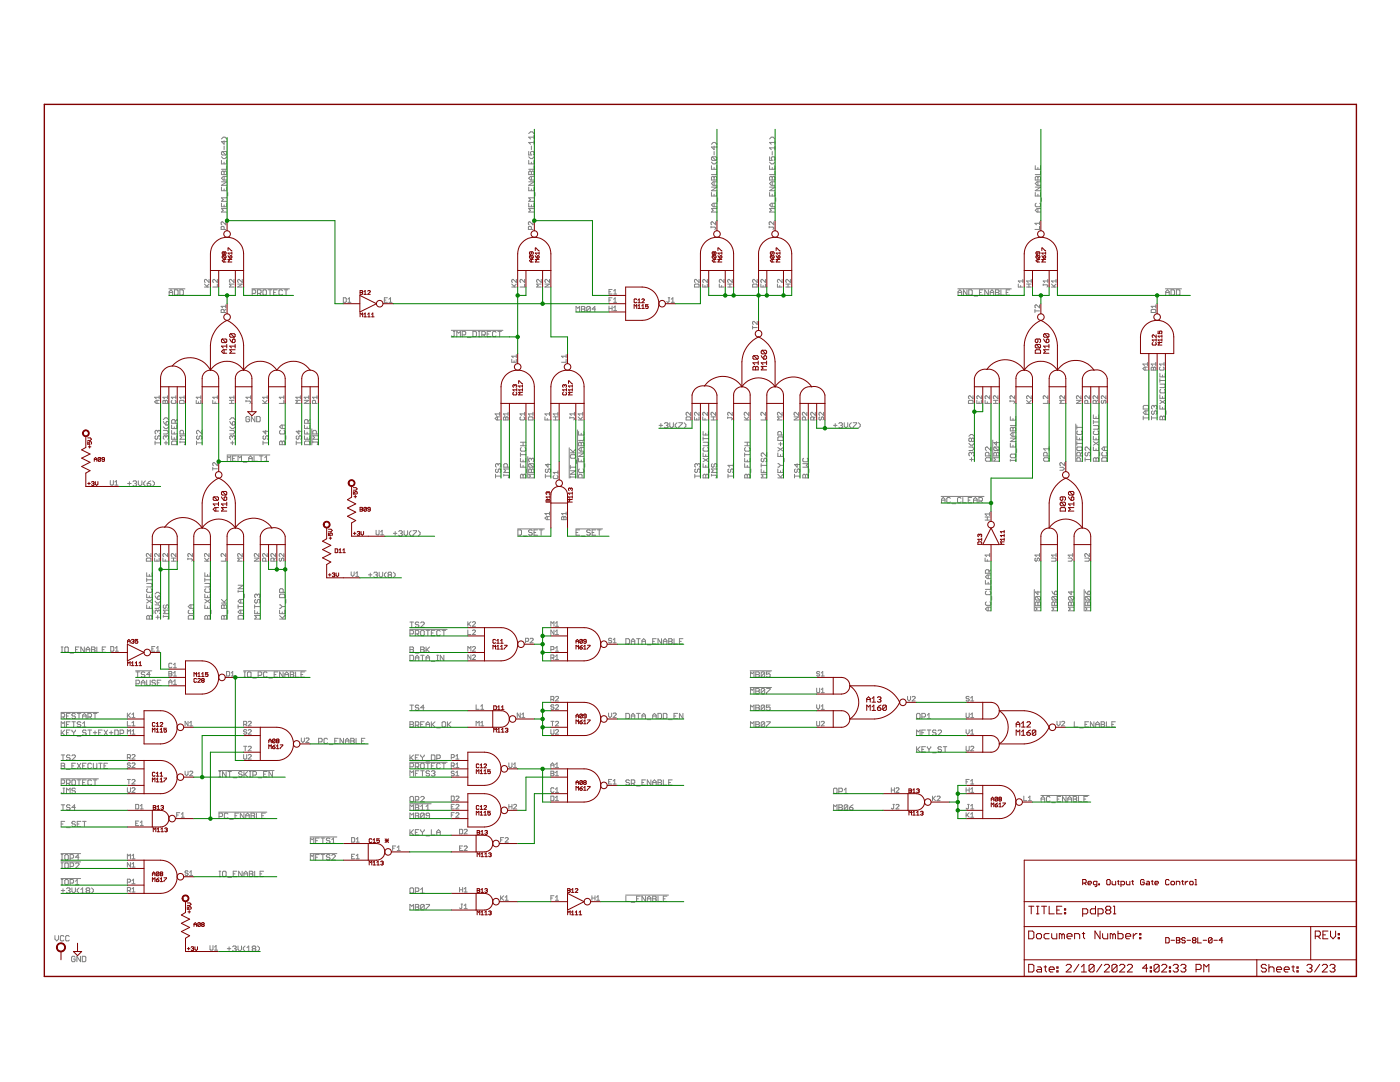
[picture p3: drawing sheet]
<svg xmlns="http://www.w3.org/2000/svg" width="279mm" height="216mm" viewBox="0 0 279 216" stroke-linecap="round" stroke-linejoin="round" font-family="sans-serif">
<g fill="none" stroke="#808080" stroke-width=".2">
<path d="M44.2 32v.7h1.1v-.7M44.2 34.3l.2-.2 .3 .2 .4-.2 .2 .2v.5h-1.1zM44.2 37.3v.8h1.1v-.8M44.2 36.3h1.1l-1.1 .7h1.1M44.2 31.3l.4 .3h.3l.4-.3M44.2 27.7l.4-.3h.3l.4 .3M44.4 30.2l-.2 .2v.4l.2 .1h.7M44.4 30.2h.7l.2 .2v.4l-.2 .1M44.4 30.2l.7 .7M44.7 28.1v.7l-.5-.5h1.1M44.7 29.1v.8M44.7 32.4v.3"/>
<path d="M44.7 34.3v.5M44.7 35.2v.7M44.7 37.7v.4M45.3 33.1v.7h-1.1M45.3 39.5h-1.1l.4 .3-.4 .4h1.1M45.3 35.2h-.7l-.4 .4 .4 .3h.7M45.4 38.4v.7M105.5 37.3v.8h1.1v-.8M105.5 36.3h1.1l-1.1 .7h1.1M105.5 34.3l.2-.2 .3 .2 .4-.2 .2 .2v.5h-1.1zM105.5 32v.7h1.1v-.7M105.5 31.3l.4 .3h.3l.4-.3"/>
<path d="M105.5 30.2v.7h.5l-.1-.5 .1-.2h.4l.2 .2v.4l-.2 .1M105.5 26.6l.4-.3h.3l.4 .3M106 29.1v.8M106 32.4v.3M106 34.3v.5M106 35.2v.7M106 37.7v.4M106.6 39.5h-1.1l.4 .3-.4 .4h1.1M106.6 35.2h-.7l-.4 .4 .4 .3h.7M106.6 33.1v.7h-1.1M106.6 27.4h-1.1l.4 .3M106.6 27v.7"/>
<path d="M106.6 28.1v.7M106.6 28.4h-1.1l.4 .4M106.8 38.4v.7M142 37.3h1l-1 .8h1M142 33.1v.7h1v-.7M142 32.4l.3 .3h.4l.3-.3M142 38.4v.7h1v-.7M142 28.8l.3-.4h.4l.3 .4M142.2 35.2l.3 .2 .4-.2 .1 .2v.5h-1v-.5zM142.2 31.3h.7l.1 .2v.3l-.1 .2M142.2 31.3l-.2 .2v.3l.2 .2h.7M142.2 31.3l.7 .7"/>
<path d="M142.5 29.1v.8l-.5-.6h1M142.5 30.2v.7M142.5 33.4v.4M142.5 35.4v.5M142.5 36.3v.7M142.5 38.8v.3M143 36.3h-.7l-.3 .3 .3 .4h.7M143 34.1v.7h-1M143.2 39.5v.7M153.6 37.3h1l-1 .8h1M153.6 33.1v.7h1v-.7M153.6 32.4l.3 .3h.4l.3-.3"/>
<path d="M153.6 27.7l.3-.3h.4l.3 .3M153.6 31.3v.7h.5l-.2-.5 .2-.2h.4l.1 .2v.3l-.1 .2M153.6 38.4v.7h1v-.7M153.8 35.2l.3 .2 .4-.2 .1 .2v.5h-1v-.5zM154.1 30.2v.7M154.1 33.4v.4M154.1 35.4v.5M154.1 36.3v.7M154.1 38.8v.3M154.6 36.3h-.7l-.3 .3 .3 .4h.7M154.6 34.1v.7h-1M154.6 28.4h-1l.3 .4"/>
<path d="M154.6 28.1v.7M154.6 29.1v.8M154.6 29.5h-1l.3 .4M154.8 39.5v.7M206.6 37.3h1.1l-1.1 .8h1.1M206.6 35.4l.2-.2 .3 .2 .4-.2 .2 .2v.5h-1.1zM206.6 33.1v.7h1.1v-.7M206.6 38.4v.7h1.1v-.7M207.1 33.4v.4M207.1 35.4v.5M207.1 36.3v.7M207.1 38.8v.3"/>
<path d="M207.7 36.3h-.7l-.4 .3 .4 .4h.7M207.7 34.1v.7h-1.1M207.9 39.5v.7M33.7 57.6h3.2M33.8 58.9v-.7l.3-.4 .4 .4v.7M33.8 58.4h.7M34.8 57.8h.5l.2 .2v.7l-.2 .2h-.5zM35.9 57.8h.5l.2 .2v.7l-.2 .2h-.5zM40.8 57.3h.9M40.8 56.7l.6 .6M41.7 55.8v.6l-.6-.6-.3 .1 .2 .5M41.7 56.7l-.4 .4"/>
<path d="M43.4 56.7v.6h-.9M43.4 55.8v.6l-.6-.6-.3 .1 .1 .5M44.2 40.6v.7h1.1v-.7M44.7 45.8v-.5l-.4-.1-.2 .1v.5h.9M44.7 40.9v.4M45 44.3v.6l-.7-.6-.2 .1 .2 .5M45.3 41.6h-1.1l.4 .4-.4 .3h1.1M46.7 56.7h-.9l.3 .3-.3 .3h.9M46.7 55.8v.6l-.6-.6-.3 .1 .1 .5M47.4 56.7h.9l-.9 .6h.9M48.3 55.8v.6l-.6-.6-.3 .1 .2 .5M50.3 57.6h7.5"/>
<path d="M50.3 58.5h.6l.1-.1v-.4l-.1-.2h-.6v1.1M51.4 58.5h.5l.2-.1v-.4l-.2-.2h-.5v1.1M51.8 58.5l.3 .4M52.6 57.8h.4l.2 .2v.7l-.2 .2h-.4l-.1-.2v-.7zM53.5 57.8h.8M53.9 57.8v1.1M54.6 58.4h.3M55.3 57.8h-.7v1.1h.7M56.4 58l-.2-.2h-.4l-.1 .2v.7l.1 .2h.4l.2-.2M56.7 57.8h.7M57.1 57.8v1.1M68.5 59.4h.5l.1 .2v.6l-.1 .1h-.5z"/>
<path d="M69.4 59.7l.3-.3v.9M76.7 59.9h.3M77.3 59.4h-.6v.9h.6M77.6 59.7l.3-.3v.9M102.1 57.3h.9M102.1 56.7l.6 .6M103 55.8v.6l-.6-.6-.3 .1 .2 .5M103 56.7l-.4 .4M104.7 56.7v.6h-.9M104.7 55.8v.6l-.6-.6-.3 .1 .1 .5M105.5 40.6v.7h1.1v-.7M106 45.8v-.5l-.4-.1-.1 .1v.5h.9"/>
<path d="M106 40.9v.4M106.4 44.3v.6l-.8-.6-.1 .1 .1 .5M106.6 41.6h-1.1l.4 .4-.4 .3h1.1M108 56.7h-.9l.3 .3-.3 .3h.9M108 55.8v.6l-.7-.6-.2 .1 .2 .5M108.8 56.7h.9l-.9 .6h.9M109.7 55.8v.6l-.6-.6h-.2l-.1 .1 .1 .5M121.5 58.2h.4M121.5 59.9h.4M122.2 57.8h-.7v.9h.7M122.2 59.4h-.7v.9M122.5 58.1l.3-.3v.9"/>
<path d="M122.5 58.7h.6M122.5 59.7l.3-.3v.9M133.3 59.4h.4M133.5 59.4v.8l-.2 .1-.2-.1M134 59.7l.3-.3v.9M138.6 56.8l.1-.1h.6l.2 .1v.5h-.9zM139.5 55.8v.6l-.6-.6-.3 .1 .1 .5M140.3 56.7v.6h.9v-.6M140.7 57v.3M141.2 55.8v.6l-.7-.6-.2 .1 .1 .5M141.9 45.3h.8l.1 .2-.1 .3M141.9 45.2v.3"/>
<path d="M142.5 40.6v.7M142.8 44.3v.6l-.8-.6-.1 .1 .1 .5M143 41.6h-1l.3 .4-.3 .3h1M143 40.6h-.7l-.3 .3 .3 .4h.7M143.6 56.7v.6h.9M144 57v.3M144.5 55.8v.6l-.6-.6-.3 .1v.3l.1 .2M145.2 57.3h.9M145.2 56.7h.9M145.7 56.7v.6M146.1 55.8v.6l-.6-.6-.3 .1 .2 .5M150.2 56.8l.1-.1h.7l.1 .1v.5h-.9z"/>
<path d="M151.1 55.8v.6l-.6-.6-.3 .1 .1 .5M151.8 56.7v.6h1v-.6M152.3 57v.3M152.8 55.8v.6l-.7-.6-.3 .1 .2 .5M153.5 45.3h.8l.1 .2-.1 .3M153.5 45.2v.3M154.1 40.6v.7M154.4 44.3v.6l-.6-.6h-.2l-.1 .1 .1 .5M154.6 41.6h-1l.3 .4-.3 .3h1M154.6 40.6h-.7l-.3 .3 .3 .4h.7M155.2 56.7v.6h.9M155.6 57v.3"/>
<path d="M156.1 55.8v.6l-.6-.6-.3 .1v.3l.1 .2M156.8 57.3h.9M156.8 56.7h.9M157.3 56.7v.6M157.7 55.8v.6l-.6-.6-.3 .1 .2 .5M191.2 57.6h10.6M191.2 58.4h.7M191.2 58.9v-.7l.4-.4 .3 .4v.7M193 57.8v1.1l-.7-1.1v1.1M193.3 57.8h.6l.1 .2v.7l-.1 .2h-.6zM194.4 59.1h.7M195.5 58.4h.3"/>
<path d="M196.2 57.8h-.7v1.1h.7M197.3 57.8v1.1l-.8-1.1v1.1M197.6 58.4h.7M197.6 58.9v-.7l.4-.4 .3 .4v.7M198.7 58.4h.5M198.7 57.8h.5l.2 .2-.2 .4 .2 .3-.2 .2h-.5zM199.7 57.8v1.1h.7M200.8 58.4h.4M201.5 57.8h-.7v1.1h.7M203.2 56.7v.6h.9M203.7 57v.3M204.1 56.1h-.9l.3 .3"/>
<path d="M204.1 55.8v.6M204.9 57.3h.9M204.9 56.7h.9M205.3 56.7v.6M205.8 56.1h-.9l.3 .3M205.8 55.8v.6M206.8 40.6l-.2 .1v.4l.2 .2h.7l.2-.2v-.4l-.2-.1M207.1 41.6v.7M207.5 45.2v.6h-1M207.5 44.3v.6M207.5 44.6h-1l.3 .3M207.7 41.6h-.7l-.4 .4 .4 .3h.7"/>
<path d="M208.2 56.8h.8l.1 .2-.1 .3M208.2 56.7v.3M209.1 56.1h-.9l.3 .3M209.1 55.8v.6M209.8 57.3h1M209.8 56.7l.7 .6M210.8 56.1h-1l.4 .3M210.8 56.7l-.5 .4M210.8 55.8v.6M232.6 57.6h3.2M232.6 58.4h.7M232.6 58.9v-.7l.4-.4 .3 .4v.7"/>
<path d="M233.7 57.8h.5l.2 .2v.7l-.2 .2h-.5zM234.8 57.8h.5l.2 .2v.7l-.2 .2h-.5zM31.3 79.9v.6M31.8 79.9h-.6l-.3 .3 .3 .3h.6M31.8 79.3h-.9l.3 .3M31.8 79v.6M33.4 79.3h-.9l.3 .3M33.4 79v.6M34.3 79.9l-.1 .1 .1 .5h.6l.2-.2-.2-.4M35.1 79.3h-.9l.3 .3M35.1 79v.6M36 79.9h.6l.1 .1v.5h-.9v-.5z"/>
<path d="M36.7 79.3h-.9l.3 .3M36.7 79v.6M39.2 79.9v.6h.9v-.6M40.1 79.3h-.9l.3 .3M40.1 79v.6M42.5 79.9v.6h.9M43.4 79v.6M43.4 79.3h-.9l.3 .3M44.7 62.4v-.5l-.4-.2-.2 .2v.5h.9M45 60.8v.6M45 61.7l-.3 .3M45 61.1h-.9l.3 .3"/>
<path d="M45.8 79.9h.9M46.2 79.9v.6M46.7 79.3h-.9l.3 .3M46.7 79v.6M49.1 79.9v.3M50 79.3h-.9l.3 .3M50 79v.6M52.4 79.9l.6 .6M53.3 79.3h-.9l.3 .3M53.3 79.9l-.4 .4M53.3 79v.6M56.6 79.9v.6h-.9"/>
<path d="M56.6 79.3h-.9l.3 .3M56.6 79v.6M59.9 79.9h-.9l.4 .3-.4 .3h.9M59.9 79.3h-.9l.4 .3M59.9 79v.6M60.7 79.9h.9l-.9 .6h.9M61.6 79.3h-.9l.3 .3M61.6 79v.6M63.3 79.3h-.9l.3 .3M63.3 79v.6M69.4 60.3h.6M77.6 60.3h.6"/>
<path d="M90.1 65.9h10.3M90.5 66.1h.3M90.6 66.1v.9l-.1 .2-.4-.2M91.2 67.2v-1.1l.3 .4 .4-.4v1.1M92.2 66.8h.6l.1-.1v-.4l-.1-.2h-.6v1.1M93.3 67.4h.7M94.4 66.1h.5l.2 .2v.7l-.2 .2h-.5zM95.4 67.2h.4M95.4 66.1h.4M95.6 66.1v1.1M96.2 66.8h.5l.2-.1v-.4l-.2-.2h-.5v1.1M96.5 66.8l.4 .4"/>
<path d="M97.2 66.7h.4M97.9 66.1h-.7v1.1h.7M99 66.3l-.2-.2h-.3l-.2 .2v.7l.2 .2h.3l.2-.2M99.4 66.1h.7M99.7 66.1v1.1M102.1 71.7v.6h.9v-.6M102.6 72v.3M103 70.8v.6M103 71.1h-.9l.3 .3M113 70.8v.6M113 71.7v.6h-.9M113 71.1h-.9l.3 .3"/>
<path d="M115 62.2v-1l.3 .3 .4-.3v1M116 61.2h.6l.1 .1-.1 .4 .1 .3-.1 .2h-.6zM116 61.7h.6M117.8 61.3l-.2-.1h-.3l-.2 .1v.7M117.8 61.3v.7l-.2 .2h-.3l-.2-.2M117.8 61.3l-.7 .7M118.9 61.7h-.7l.5-.5v1M121.5 61.1v.9M121.5 61.5h.7M122.2 61.1v.9M122.5 61.4l.3-.3v.9M122.5 60.3h.6"/>
<path d="M122.5 62h.6M134 60.3h.6M150.2 65v.7M150.2 65.4h.9M151.1 64.1v.6l-.6-.6-.3 .2 .1 .4M194.2 79v.6l-.8-.6-.1 .1v.3l.1 .2M194.9 79.9v.6h1v-.6M195.9 79v.6l-.8-.6-.2 .1 .2 .5M196.6 79.9v.6h.9M197.5 79v.6l-.8-.6-.1 .1 .1 .5M198.2 79.9h1M198.7 79.9v.6"/>
<path d="M199.2 79v.6l-.6-.6h-.2l-.2 .1 .2 .5M201.6 79.9v.3M202.5 79v.6l-.8-.6-.1 .1 .1 .5M204.9 79.9l.6 .6M205.8 79v.6l-.8-.6-.1 .1v.3l.1 .2M205.8 79.9l-.5 .4M206.5 61.7v.7M206.5 62h1M207.5 60.8v.6l-.8-.6-.2 .2 .2 .4M209.1 79.9v.6h-.9M209.1 79v.6l-.8-.6-.1 .1 .1 .5M212.4 79.9h-.9l.3 .3-.3 .3h.9"/>
<path d="M212.4 79v.6l-.7-.6-.2 .1 .2 .5M214.8 79.9h.9l-.9 .6h.9M215.7 79v.6l-.6-.6h-.1l-.2 .1 .2 .5M217.4 79v.6l-.8-.6-.1 .1 .1 .5M219.1 79v.6l-.8-.6-.2 .1 .2 .5M219.1 79.9l-.3 .3M219.9 79.9l-.1 .1 .1 .5 .4-.2 .1-.4 .3 .1-.1 .5M220.7 79v.6l-.8-.6-.1 .1 .1 .5M228.5 73.3v.6M229 73.3h-.6l-.3 .3 .3 .3h.6M229 72.6h-.9l.3 .3M229 72.3v.6"/>
<path d="M229.7 61.9l.2-.2h.6l.2 .2v.5h-1zM229.7 73.4l.2-.1 .3 .1 .3-.1 .2 .1v.5h-1zM230.2 73.4v.5M230.7 61.1h-1l.3 .3M230.7 72.6h-1l.3 .3M230.7 60.8v.6M230.7 72.3v.6M231.5 74.5v.7h1v-.7M231.5 75.6v.7M231.5 78.8v.7h1v-.7M231.5 76.6h.9l.1 .2v.4l-.1 .1h-.9M231.5 79.8l1 .7"/>
<path d="M231.5 75.9h1M231.5 73.3l-.1 .1 .1 .5h.7l.1-.2-.1-.4M231.6 77.7l-.1 .2v.3l.1 .2h.8l.1-.2v-.3l-.1-.2M232 74.8v.4M232 79.1v.4M232.3 72.6h-.9l.3 .3M232.3 72.3v.6M232.5 79.8l-1 .7M22 95.9v.7l.2 .2h.3l.1-.2v-.7M22.9 96.8h.6M22.9 96.2l.3-.3v.9M25.5 96.5h.7"/>
<path d="M25.8 96.1v.7M26.5 96.1l.2-.2h.4l.1 .2-.1 .4M26.9 96.5h.2M27.1 96.5l.1 .1-.1 .4h-.4l-.2-.2M27.6 95.9v.7l.4 .4 .3-.4v-.7M29 95.9l-.3 .4v.3l.3 .4M29.4 96.5h.5l.2 .3-.2 .2h-.3l-.2-.2zM30.1 95.9l-.7 .6M30.5 95.9l.3 .4v.3l-.3 .4M30.9 88.4h1.1M30.9 88v.7M31.1 87l-.2 .1v.4l.2 .2 .4-.2v-.4l.1-.1 .4 .1v.4l-.2 .2"/>
<path d="M31.5 86.1l-.2-.2-.4 .2v.3l.2 .2M31.5 86.1l.1-.2 .4 .2v.3l-.2 .2M31.5 86.1v.1M32.5 80l.2-.1 .3 .1 .3-.1 .1 .1v.5h-.9zM32.6 83.7l.4-.3h.3l.4 .3M32.6 85.9h.7l.4 .3-.4 .4h-.7M32.6 85.2l.4 .3h.3l.4-.3M32.6 84.1l.5 .7M32.8 88.4h.7M33 80v.5M33.1 87.1l.2-.1 .4 .1v.4l-.2 .2M33.1 87.1l-.1-.1-.4 .1v.4l.2 .2"/>
<path d="M33.1 87.1v.2M33.1 88v.7M33.3 84.1l.4 .2v.3l-.2 .2h-.4v-.5zM34.2 87v.7h1.1v-.7M34.2 85.9v.7h1.1M34.2 84.8v.7h1.1v-.7M34.2 88.2l.2-.2h.7l.2 .2v.5h-1.1zM34.8 85.2v.3M34.8 86.2v.4M34.8 87.3v.4M35 84.5v-.6l-.2-.2h-.4l-.2 .2v.6h1.1M35.3 83.7l-.3 .4"/>
<path d="M35.9 88v.4M35.9 88.2h.9l.2 .2-.2 .3M36.6 86.6v-.5l-.2-.2h-.3l-.2 .2v.5h1.1M37 87h-1.1l.4 .3-.4 .4h1.1M39.2 88.4h1.1M39.2 88v.7M39.4 87l-.2 .1v.4l.4 .2 .2-.2v-.4l.3-.1 .2 .1v.4l-.2 .2M39.6 80.2v.3M40.3 85.9v.7l-.7-.7h-.2l-.2 .2v.3l.2 .2M42.5 93.2v.6M42.5 93.5h.9M42.9 80.2v.3"/>
<path d="M43.4 92.3v.6l-.6-.6-.3 .2 .1 .4M45.3 90.8h8.5M45.4 92v-1l.3 .3 .4-.3v1M45.8 80.5h.9M45.8 83.7l.4-.3h.4l.3 .3M45.8 85.9h.8l.3 .3-.3 .4h-.8M45.8 85.2l.4 .3h.4l.3-.3M45.8 84.1l.6 .7M46 88.4h.7M46.4 87.1l-.2-.1-.4 .1v.4l.2 .2M46.4 87.1l.2-.1 .3 .1v.4l-.2 .2M46.4 84.3l.3-.2 .2 .2v.3l-.2 .2h-.3z"/>
<path d="M46.4 87.1v.2M46.4 88v.7M46.4 91.5h.4M47.1 91h-.7v1h.7M47.5 92v-1l.4 .3 .3-.3v1M48.6 92.2h.7M49.1 80h.7l.2 .2-.2 .3M49.6 92v-.7l.4-.3 .3 .3v.7M49.6 91.5h.7M49.8 83.3l-.2-.2h-.3l-.2 .2v.7l.2 .2h.3l.2-.2v-.4h-.4M50.7 91v1h.7M50.9 83.1v1.1l-.7-1.1v1.1"/>
<path d="M51.2 83.1h.6l.1 .2v.7l-.1 .2h-.6zM51.8 91h.7M52.1 91v1M52.4 80.5h.9M52.5 88v.7M52.5 88.4h1.1M52.7 87l-.2 .1v.4l.2 .2 .3-.2v-.4l.2-.1 .4 .1v.4l-.2 .2M52.8 91.3l.4-.3v1M52.8 92h.8M53 85.9v.7l-.5-.5h1.1M56 85.9l-.2 .2v.3l.2 .2h.7l.2-.2v-.3l-.2-.2M56 88l.3 .2 .4-.2 .2 .2v.5h-1.1v-.5z"/>
<path d="M56.3 84.8v.7M56.3 88.2v.5M56.9 84.8h-.7l-.4 .4 .4 .3h.7M57 87v.7M59.1 88.4h1.1M59.1 88v.7M59.3 87l-.2 .1v.4l.2 .2 .3-.2v-.4l.2-.1 .4 .1v.4l-.2 .2M59.6 85.9v.7l-.5-.5h1.1M60.8 84.8v.7h1v-.7M60.8 85.9v.7h1M60.8 87v.7h1v-.7M60.9 88h.8l.1 .2v.5h-1v-.5z"/>
<path d="M61.3 85.2v.3M61.3 86.2v.4M61.3 87.3v.4M61.5 84.5v-.6l-.2-.2h-.4l-.1 .2v.6h1M61.8 83.7l-.3 .4M62.2 85.6v3.2M62.4 88.2h.9l.2 .2-.2 .3M62.4 88v.4M63 80.5v-.5l-.5-.1-.1 .1v.5h.9M63.1 86.6v-.5l-.2-.2h-.3l-.2 .2v.5h1.1M63.5 87h-1.1l.4 .3-.4 .4h1.1M98.9 95h1"/>
<path d="M98.9 94.6v.8M99.1 93.6l-.2 .1v.4l.2 .2 .3-.2v-.4l.2-.1 .3 .1v.4l-.1 .2M99.3 83.2v.6M99.4 92.7l.2-.2 .3 .2v.3l-.1 .2M99.4 92.7l-.1-.2-.4 .2v.3l.2 .2M99.4 92.7v.2M99.7 83.2h-.6l-.3 .3 .3 .3h.6M99.7 82.6h-.9l.3 .3M99.7 82.3v.6M100.5 94.8h.9l.2 .2-.2 .4M100.5 94.6v.4M100.6 83.2l.3 .2 .3-.2 .2 .2v.4h-.9v-.4z"/>
<path d="M100.9 83.4v.4M101.3 93.2v-.5l-.2-.2h-.4l-.2 .2v.5h1.1M101.4 82.6h-.9l.3 .3M101.4 82.3v.6M101.6 93.6h-1.1l.4 .3-.4 .4h1.1M103.9 92.5v.7h1M103.9 88.9h1M103.9 88.2h1M103.9 91.4v.7h1v-.7M103.9 90.7h1M103.9 90.4v.7M103.9 83.2l-.1 .2 .1 .4h.6l.2-.1-.2-.5"/>
<path d="M104 94.6l.4 .2 .4-.2 .1 .2v.6h-1v-.6zM104 89.3l-.1 .2v.3l.1 .2h.8l.1-.2v-.3l-.1-.2M104.4 88.2v.7M104.4 91.8v.3M104.4 92.9v.3M104.4 94.8v.6M104.7 82.3v.6M104.7 82.6h-.9l.3 .3M105.1 93.6v.7M105.3 91.1v4.3M105.5 93.7l.2-.1 .3 .1 .4-.1 .2 .1v.6h-1.1zM105.6 83.2h.6l.2 .2v.4h-.9v-.4z"/>
<path d="M105.7 92.5h.7l.2 .2v.3l-.2 .2M105.7 92.5l-.2 .2v.3l.2 .2h.7M105.7 92.5l.7 .7M106 91.6v.2M106 93.7v.6M106 91.6l-.1-.2-.4 .2v.4l.2 .1M106 91.6l.2-.2 .4 .2v.4l-.2 .1M106.4 82.3v.6M106.4 82.6h-.9l.2 .3M106.6 94.6h-1.1l.4 .4-.4 .4h1.1M108.8 83.2v.6h.9M108.8 95h1.1"/>
<path d="M108.8 94.6v.8M109 93.6l-.2 .1v.4l.2 .2 .4-.2v-.4l.1-.1 .4 .1v.4l-.2 .2M109.2 83.5v.3M109.4 92.5v.7l-.6-.5h1.1M109.7 82.3v.6M109.7 82.6h-.9l.3 .3M110.4 83.8h.9M110.4 83.2h.9M110.6 94.9l-.2 .1v.3l.2 .2h.6l.1-.2v-.3l-.1-.1M110.9 83.2v.6M111.3 82.3v.6M111.3 94v.6"/>
<path d="M111.3 94.3h-.9l.3 .3M111.3 82.6h-.9l.3 .3M113.6 89.3v6.1M113.7 83.4h.8l.1 .1-.1 .3M113.7 83.2v.3M113.8 93.2h1.1M113.8 93.9h1.1l-1.1 .7h1.1M113.8 95.2h1.1M113.8 92.9v.7M113.8 95v.4M113.8 90.4h1.1M113.8 89.7l.7 .7"/>
<path d="M114 90.7h.7l.2 .2v.3l-.2 .2h-.7l-.2-.2v-.3zM114.6 82.6h-.9l.3 .3M114.6 82.3v.6M114.9 95v.4M114.9 89.7l-.6 .5M115 91.8v.7M115.3 85.8v9.6M115.4 83.8h.9M115.4 83.2l.6 .6M115.5 88.4l.1-.2 .4 .2 .4-.2 .1 .2v.5h-1zM115.5 90.4h1l-1 .7h1M115.5 86.1v.7h1v-.7"/>
<path d="M115.5 91.4v.7h1v-.7M115.6 93.6l-.1 .1v.4l.1 .2h.8l.1-.2v-.4l-.1-.1M116 86.4v.4M116 88.4v.5M116 89.3v.7M116 91.8v.3M116.2 95.4v-.6l-.2-.2h-.4l-.1 .2v.6h1M116.3 82.6h-.9l.3 .3M116.3 83.2l-.5 .5M116.3 82.3v.6M116.5 89.3h-.7l-.3 .4 .3 .3h.7M116.5 87.2v.7h-1"/>
<path d="M116.7 92.5v.7M131.5 84.9h.7M131.9 84.5v.7M132.6 84.5l.2-.2h.3l.2 .2-.2 .4M133 84.9h.1M133.1 84.9l.2 .1-.2 .4h-.3l-.2-.2M133.7 84.3v.7l.3 .4 .4-.4v-.7M135.1 84.3l-.4 .4v.3l.4 .4M135.4 84.3h.8l-.8 1.1M136.5 84.3l.4 .4v.3l-.4 .4M137.1 83.2h.6l.1 .2v.4h-.9v-.4zM137.8 82.3v.6l-.6-.6-.3 .1 .2 .5"/>
<path d="M138.6 83.2v.6h.9v-.6M138.7 95h1M138.7 94.6v.8M138.8 93.6l-.1 .1v.4l.1 .2 .4-.2v-.4l.2-.1 .3 .1v.4l-.1 .2M139 83.5v.3M139.2 92.7l-.2-.2-.3 .2v.3l.1 .2M139.2 92.7v.2M139.2 92.7l.2-.2 .3 .2v.3l-.1 .2M139.5 82.3v.6l-.6-.6-.3 .1 .1 .5M140.3 83.2v.6h.9M140.3 88.2h.9l.2 .2v.4l-.2 .1h-.9M140.3 92.5v.7h1.1v-.7"/>
<path d="M140.3 94.8l.2-.2 .3 .2 .4-.2 .2 .2v.6h-1.1zM140.3 86.1v.7h1.1v-.7M140.3 87.2v.7M140.3 90.4v.7h1.1v-.7M140.3 91.4l1.1 .7M140.3 87.5h1.1M140.5 89.3l-.2 .2v.3l.2 .2h.7l.2-.2v-.3l-.2-.2M140.7 83.5v.3M140.8 86.4v.4M140.8 90.7v.4M140.8 92.9v.3M140.8 94.8v.6"/>
<path d="M141.2 82.3v.6l-.7-.6-.2 .1 .1 .5M141.4 91.4l-1.1 .7M141.6 93.6v.7M141.9 83.8h.9M141.9 83.2h.9M142 94.8h.9l.1 .2-.1 .4M142 94.6v.4M142.2 92.5l-.2 .2v.3l.2 .2 .3-.2v-.3l.2-.2 .3 .2v.3l-.1 .2M142.4 83.2v.6M142.8 82.3v.6l-.6-.6-.3 .1 .1 .5M143 93.6h-1l.3 .3-.3 .4h1M145.2 83.4h.8l.1 .1-.1 .3"/>
<path d="M145.2 83.2v.3M145.3 95h1M145.3 94.6v.8M145.5 93.6l-.2 .1v.4l.3 .2 .2-.2v-.4l.4-.1 .1 .1v.4l-.1 .2M146.1 82.3v.6l-.6-.6-.3 .1 .2 .5M146.3 92.9h-1l.3 .3M146.3 92.5v.7M148.5 83.8h.9M148.5 83.2l.6 .6M148.6 92.5v.7h1.1M148.6 88.9h1.1M148.6 88.2h1.1"/>
<path d="M148.6 91.4v.7h1.1v-.7M148.6 90.4v.7M148.6 90.7h1.1M148.8 94.6l.3 .2 .4-.2 .2 .2v.6h-1.1v-.6zM148.8 89.3l-.2 .2v.3l.2 .2h.7l.2-.2v-.3l-.2-.2M149.1 88.2v.7M149.1 91.8v.3M149.1 92.9v.3M149.1 94.8v.6M149.4 82.3v.6l-.6-.6-.3 .1 .2 .5M149.4 83.2l-.4 .5M149.8 93.6v.7"/>
<path d="M151.9 93.6v.7h1.1M151.9 92.5v.7M151.9 92.9h1.1M152.1 91.4l-.2 .2v.4l.2 .1 .3-.1v-.4l.2-.2 .4 .2v.4l-.2 .1M152.4 93.9v.4M152.8 82.3v.6l-.7-.6-.3 .1 .2 .5M152.8 83.2v.6h-1M153 94.6h-1.1l.4 .4-.4 .4h1.1M153 90.4v.7l-.7-.7-.4 .2v.3l.2 .2M155.2 93.6v.7h1.1v-.7M155.2 92.5l.6 .4M155.2 95.4h1.1"/>
<path d="M155.2 90.4v.7h1.1v-.7M155.2 94.6l.7 .8M155.2 89.3l1.1 .7M155.4 87.2h.7l.2 .2v.5h-1.1v-.5zM155.4 88.6h.7M155.8 92.9l-.6 .3M155.8 92.9h.5M155.8 88.2v.7M155.8 90.7v.4M155.8 93.9v.4M155.9 86.8v-.5l-.1-.2h-.4l-.2 .2v.5h1.1M156.1 82.3v.6l-.6-.6-.3 .1v.3l.1 .2"/>
<path d="M156.1 83.2h-.9l.3 .3-.3 .3h.9M156.3 94.6l-.5 .6M156.3 89.3l-1.1 .7M156.5 91.4v.7M158.5 83.2h.9l-.9 .6h.9M158.6 95h1M158.6 94.6v.8M158.7 93.6l-.1 .1v.4l.1 .2 .4-.2v-.4l.2-.1 .3 .1v.4l-.2 .2M159.1 92.5v.7l-.5-.5h1M159.4 82.3v.6l-.6-.6-.3 .1 .1 .5M160.2 92.5h1.1l-.4 .4 .4 .3h-1.1M160.4 91.4l-.2 .2v.4l.2 .1h.7l.2-.1v-.4l-.2-.2"/>
<path d="M160.4 94.6l.3 .2 .4-.2 .2 .2v.6h-1.1v-.6zM160.7 83.8v-.4l-.1-.2h-.3l-.2 .2v.4h.9M160.7 94.8v.6M161 82.3v.6l-.6-.6-.3 .1v.3l.2 .2M161.4 93.6v.7M162.4 83.8v-.4l-.2-.2h-.3l-.1 .2v.4h.9M162.7 82.3v.6l-.6-.6-.3 .1 .1 .5M162.7 83.2l-.3 .3M163.6 83.2l-.2 .5 .3 .1 .2-.1v-.3l.3-.2 .2 .2-.2 .4M164.4 82.3v.6l-.7-.6-.3 .1 .2 .5M166.3 84.9h.7M166.7 84.5v.7"/>
<path d="M167.4 84.5l.2-.2h.3l.2 .2-.2 .4M167.8 84.9h.1M167.9 84.9l.2 .1-.2 .4h-.3l-.2-.2M168.5 84.3v.7l.3 .4 .4-.4v-.7M169.9 84.3l-.4 .4v.3l.4 .4M170.3 84.3h.7l-.7 1.1M171.3 84.3l.4 .4v.3l-.4 .4M187.8 99.1h8.6M187.9 99.8h.7M189.7 99.4l-.2-.1h-.4l-.1 .1v.7l.1 .2h.4l.2-.2M191.8 99.4l-.2-.1h-.3l-.2 .1v.7l.2 .2h.3l.2-.2M192.2 99.3v1h.7"/>
<path d="M193.2 99.8h.4M193.3 80l.1-.1h.6l.2 .1v.5h-.9zM193.4 89.2h.7l.3 .4-.3 .3h-.7M193.4 87.1l.3-.4h.4l.3 .4M193.4 88.5l.3 .3h.4l.3-.3M193.5 91.7h.7M193.9 87.6l-.2-.2-.3 .2v.3l.1 .2 .4-.2M193.9 90.4l-.2-.1-.3 .1v.4l.1 .2M193.9 90.4l.2-.1 .3 .1v.4l-.2 .2M193.9 87.6l.2-.2 .3 .2v.3l-.2 .2-.3-.2M193.9 87.6v.3M193.9 90.4v.2"/>
<path d="M193.9 91.3v.7M193.9 99.3h-.7v1h.7M194.3 99.8h.7M195.4 100h.5l.2-.2v-.4l-.2-.1h-.5v1M195.4 80.2v.3M195.7 100l.4 .3M196.7 91.5l.1-.2h.7l.2 .2v.4l-.2 .1h-.7l-.1-.1zM197 80.2v.3M197.4 91v-.6l-.2-.1h-.4l-.1 .1v.6h1M197.7 89.2v.7l-.7-.7-.3 .2v.3l.1 .2M198.1 87.8v4.3M198.2 80.5h1"/>
<path d="M198.5 90.3l.4 .1 .3-.1 .2 .1v.6h-1.1v-.6zM198.5 89.2l-.2 .2v.3l.2 .2h.7M198.5 89.2h.7l.2 .2v.3l-.2 .2M198.5 89.2l.7 .7M198.9 88.1v.7l-.6-.5h1.1M198.9 90.4v.6M199.4 91.3h-1.1l.4 .4-.4 .3h1.1M201.6 80h.7l.2 .2-.2 .3M201.6 83.1v.7h1.1v-.7M201.6 90.8l.2-.2h.7l.2 .2v.3l-.2 .2h-.7l-.2-.2zM201.6 88.5v.7h1.1v-.7M201.6 85.4l.2-.1 .4 .1 .3-.1 .2 .1v.6h-1.1z"/>
<path d="M201.6 91.9h1.1M201.6 91.7v.3M201.6 87.4h1.1l-1.1 .7h1.1M202.2 83.5v.3M202.2 85.4v.6M202.2 86.3v.8M202.2 88.8v.4M202.7 84.2v.7h-1.1M202.7 91.7v.3M202.7 86.3h-.7l-.4 .4 .4 .4h.7M202.9 89.6v.7M204.9 80.5h.9"/>
<path d="M208.3 91.5l.1-.2h.7l.2 .2v.4l-.2 .1h-.7l-.1-.1zM209 91v-.6l-.2-.1h-.4l-.1 .1v.6h1M209.3 89.6h-1l.3 .3M209.3 89.2v.7M211.5 93.2h.6l.3 .3-.3 .3h-.6M212.4 92.3v.6l-.6-.6-.3 .2 .2 .4M214.7 84.6v7.5M214.9 84.9v.7M214.9 87.1v.7h1.1v-.7M214.9 88.1v.7M214.9 88.5h1.1M214.9 85.3h1.1"/>
<path d="M215.1 86l-.2 .2v.3l.2 .2h.7l.2-.2v-.3l-.2-.2M215.1 89.2h.7l.2 .2v.3l-.2 .2h-.7l-.2-.2v-.3zM215.4 87.4v.4M215.6 92v-.5l-.2-.2h-.3l-.2 .2v.5h1.1M215.6 91v-.6l-.2-.1h-.3l-.2 .1v.6h1.1M216 90.3l-.4 .3M216.6 91.7h1M216.6 91.3v.7M216.7 90.3l-.1 .1v.4l.1 .2 .4-.2v-.4l.2-.1 .3 .1v.4l-.2 .2M217.1 80.5v-.5l-.5-.1-.1 .1v.5h.9M217.6 89.2v.7l-.7-.7-.3 .2v.3l.1 .2M218.2 91.5l.2-.2 .3 .2 .4-.2 .2 .2v.5h-1.1z"/>
<path d="M218.2 89.2v.7h1.1v-.7M218.2 87.1v.7h1.1v-.7M218.2 82.8v.7h1.1v-.7M218.2 83.9v.7M218.2 84.9h.9l.2 .2v.3l-.2 .2h-.9M218.2 88.1l1.1 .7M218.2 84.2h1.1M218.4 86l-.2 .2v.3l.2 .2h.7l.2-.2v-.3l-.2-.2M218.7 83.1v.4M218.7 87.4v.4M218.7 89.6v.3M218.7 91.5v.5"/>
<path d="M218.8 80.5v-.5l-.5-.1-.2 .1v.5h1M219.3 88.1l-1.1 .7M219.5 90.3v.7M219.9 91.5l.1-.2h.7l.2 .2v.5h-1zM220 90.3l-.1 .1v.4l.1 .2h.7l.2-.2v-.4l-.2-.1M220.4 89.2v.7M220.9 89.2h-.7l-.3 .4 .3 .3h.7M228.2 83.4h1M228.2 83v.8M228.3 80.9h.7l.2 .2v.5h-1v-.5zM228.7 82v.7M229.2 82h-.7l-.3 .3 .3 .4h.7"/>
<path d="M229.8 83.4h1.1M229.8 83v.8M230 82l-.2 .1v.4l.4 .2 .1-.2v-.4l.4-.1 .2 .1v.4l-.2 .2M230.3 81.1l-.1-.2-.4 .2v.3l.2 .2M230.3 81.1v.2M230.3 81.1l.2-.2 .4 .2v.3l-.2 .2M231.5 80.9v.7h1v-.7M231.6 83l.4 .2 .4-.2 .1 .2v.6h-1v-.6zM232 81.3v.3M232 83.2v.6M232.7 82v.7M29.3 114.3v.7h1.1v-.7"/>
<path d="M29.3 116.4h.9l.2 .2v.3l-.2 .2h-.9M29.3 118.6v.7h1.1v-.7M29.3 115.3v.8M29.3 119.6l1.1 .7M29.3 115.7h1.1M29.4 111.4h.6l.1 .1v.5h-.9v-.5zM29.5 117.5l-.2 .2v.3l.2 .2h.7l.2-.2v-.3l-.2-.2M29.8 114.6v.4M29.8 118.9v.4M30.1 110.4v.7l-.6-.7-.3 .2 .2 .5M30.4 119.6l-1.1 .7M30.9 111.4v.6h.9v-.6"/>
<path d="M30.9 120l.4 .3h.3l.4-.3M30.9 118.9l.6 .7M30.9 118.5l.4-.3h.3l.4 .3M31.3 111.7v.3M31.6 118.9l.4 .2v.3l-.2 .2h-.3v-.5zM31.8 110.4v.7l-.6-.7-.3 .2 .1 .5M32.5 111.4v.6h.9M33 111.7v.3M33.4 110.4v.7l-.6-.7-.3 .2v.3l.2 .2M34.2 112h.9M34.2 111.4h.9M34.6 111.4v.6"/>
<path d="M35.1 110.4v.7l-.6-.7-.3 .2 .1 .5M37.5 111.5h.7l.2 .2-.2 .3M37.5 111.4v.3M38.4 110.4v.7l-.6-.7-.3 .2v.3l.2 .2M40.8 112h.9M40.8 111.4l.6 .6M40.9 118.6v.7h1.1v-.7M40.9 116.4h.9l.2 .2v.3l-.2 .2h-.9M40.9 115.7h1.1M40.9 114.3v.7h1.1v-.7M40.9 115.3v.8M40.9 119.6l1.1 .7"/>
<path d="M41.1 117.5l-.2 .2v.3l.2 .2h.7l.2-.2v-.3l-.2-.2M41.4 114.6v.4M41.4 118.9v.4M41.7 110.4v.7l-.6-.7-.3 .2 .2 .5M41.7 111.4l-.4 .4M42 119.6l-1.1 .7M44.2 119.6l.7 .7M45 110.4v.7l-.6-.7-.3 .2 .2 .5M45 111.4v.6h-.9M45.3 119.6l-.6 .5M47.5 117.8v.4M47.5 118h1.1"/>
<path d="M47.5 116.8h1.1l-1.1 .7h1.1M48 119.6v.7M48.3 110.4v.7l-.6-.7-.3 .2 .2 .5M48.3 111.4h-.9l.3 .3-.3 .3h.9M48.6 117.8v.4M48.6 119.6h-.7l-.4 .4 .4 .3h.7M48.7 118.6v.7M50.8 111.4h.9l-.9 .6h.9M51 119.6l-.2 .2v.3l.4 .2 .2-.2v-.3l.3-.2 .2 .2v.3l-.2 .2M51.4 118.7l-.2-.1-.4 .1v.4l.2 .2M51.4 118.7v.2M51.4 118.7l.1-.1 .4 .1v.4l-.2 .2"/>
<path d="M51.7 110.4v.7l-.6-.7-.3 .2 .1 .5M53 112v-.5l-.1-.1h-.3l-.2 .1v.5h.9M53.3 110.4v.7l-.6-.7-.3 .2 .2 .5M54.7 112v-.5l-.2-.1h-.3l-.1 .1v.5h.9M55 110.4v.7l-.8-.7-.1 .2v.3l.1 .2M55 111.4l-.3 .3M55.8 118.7l.2-.1h.7l.2 .1v.6h-1.1zM55.9 111.4l-.2 .1 .2 .5 .3-.2 .1-.4 .3 .1-.1 .5M56.5 118.2v-.5l-.2-.2h-.3l-.2 .2v.5h1.1M56.6 110.4v.7l-.6-.7-.3 .2 .2 .5M57 119.6v.7M70.1 114.1v.6l.3 .3 .3-.3v-.6"/>
<path d="M71 114.4l.3-.3v.9M71 115h.6M73.5 114.7h.7M73.9 114.4v.7M74.6 114.4l.2-.2h.3l.2 .2-.2 .3M75 114.7h.1M75.1 105.8v.8l.1 .1 .4-.1v-.8M75.1 114.7l.2 .2-.2 .3h-.3l-.2-.1M75.7 114.2v.7l.3 .3 .4-.3v-.7M76 106.7h.6M76 106.1l.3-.3v.9M77.1 114.2l-.4 .3v.4l.4 .3"/>
<path d="M77.6 114.7l-.2 .2 .2 .3h.4l.1-.1-.1-.4M77.6 114.7h.4M77.6 114.7l-.2-.2 .2-.3h.4l.1 .2-.1 .3M78.5 114.2l.4 .3v.4l-.4 .3M78.5 106.4h.7M78.9 106.1v.7M79.6 106.1l.2-.2h.3l.2 .2-.2 .3M79.9 106.4h.2M80.1 106.4l.2 .2-.2 .4h-.3l-.2-.2M80.6 105.9v.7l.4 .4 .3-.4v-.7M82.1 105.9l-.4 .4v.3l.4 .4M82.4 105.9h.7l-.7 1.1"/>
<path d="M83.5 105.9l.3 .4v.3l-.3 .4M103.3 105.5h5.3M103.4 105.7h.5l.2 .2v.7l-.2 .2h-.5zM104.4 107h.7M106.2 105.9l-.2-.2h-.3l-.2 .2 .2 .4h.3l.2 .1-.2 .4h-.3l-.2-.2M106.6 106.3h.3M107.3 105.7h-.7v1.1h.7M107.6 105.7h.8M108 105.7v1.1M109.2 103.1v.6M109.7 103.1h-.6l-.3 .3 .3 .3h.6M109.7 102.5h-.9l.3 .3"/>
<path d="M109.7 102.2v.6M112.1 103.2l.1-.1 .3 .1 .3-.1 .2 .1v.5h-.9zM112.5 103.2v.5M113 102.5h-.9l.3 .3M113 102.2v.6M114.9 105.5h5.3M115 106.3h.3M115.7 105.7h-.7v1.1h.7M116 107h.7M117.8 105.9l-.2-.2h-.3l-.2 .2 .2 .4h.3l.2 .1-.2 .4h-.3l-.2-.2M118.2 106.3h.3M118.9 105.7h-.7v1.1h.7"/>
<path d="M119.2 105.7h.8M119.6 105.7v1.1M187.9 100.3v-.7l.3-.3 .4 .3v.7M190 100.5h.7M194.3 100.3v-.7l.3-.3 .4 .3v.7M196.6 111.4v.6h.9M196.6 103.8h.9M196.6 103.2h.9M196.7 115.8v.7h1v-.7M196.8 118l-.1 .1v.4l.1 .2h.7l.2-.2v-.4l-.2-.1M197 103.2v.6M197 111.7v.3"/>
<path d="M197.2 114.7v.8M197.2 116.2v.3M197.4 114.4v-.5l-.2-.2h-.4l-.1 .2v.5h1M197.5 110.8h-.9l.3 .3M197.5 102.3v.6M197.5 110.4v.7M197.5 102.6h-.9l.3 .3M197.7 114.7h-.7l-.3 .4 .3 .4h.7M197.7 113.7l-.3 .3M197.7 116.9v.7h-1M197.9 119v.7M206.4 117.6v4.3"/>
<path d="M206.7 111.4l-.2 .1 .2 .5 .3-.2 .1-.4 .4 .1-.2 .5M206.8 119l-.2 .2v.3l.2 .2h.7M206.8 119h.7l.2 .2v.3l-.2 .2M206.8 119l.7 .7M207.1 118v.7l-.5-.6h1.1M207.5 110.8h-1l.3 .3M207.5 110.4v.7M209.8 111.4h.8l.2 .1-.2 .5h-.8M209.9 118l.6 .7M210.1 119l-.2 .2v.3l.2 .2h.7M210.1 119h.7l.2 .2v.3l-.2 .2M210.1 119l.7 .7"/>
<path d="M210.5 118.1l.1-.1 .4 .1v.4l-.2 .2h-.3zM210.8 110.4v.7M210.8 110.8h-1l.4 .3M213.2 111.4h.6l.3 .3-.3 .3h-.6M213.4 119l-.2 .2v.3l.2 .2h.7M213.4 119h.7l.2 .2v.3l-.2 .2M213.4 119l.7 .7M213.8 118v.7l-.6-.6h1.1M214.1 110.8h-.9l.3 .3M214.1 110.4v.7M216.4 117.6v4.3M216.5 111.4h.7l.2 .1v.3l-.2 .2h-.7"/>
<path d="M216.6 118l.5 .7M216.7 119l-.1 .2v.3l.1 .2h.7M216.7 119h.7l.2 .2v.3l-.2 .2M216.7 119l.7 .7M217.1 118.1l.2-.1 .3 .1v.4l-.2 .2h-.3zM217.4 110.4v.7l-.6-.7-.3 .2 .1 .5M12.2 129.1h.4M12.2 130.2h.4M12.4 129.1v1.1M12.9 129.3l.2-.2h.4l.1 .2v.7l-.1 .2h-.4l-.2-.2zM14 130.3h.7M15.1 129.6h.3"/>
<path d="M15.8 129.1h-.7v1.1h.7M16.8 129.1v1.1l-.7-1.1v1.1M17.2 129.6h.7M17.2 130.2v-.7l.3-.4 .4 .4v.7M18.3 129.6h.5M18.3 129.1h.5l.2 .2-.2 .3 .2 .4-.2 .2h-.5zM19.3 129.1v1.1h.7M20.4 129.6h.4M21.1 129.1h-.7v1.1h.7M22.1 129h.5l.1 .2v.6l-.1 .1h-.5zM23 129.9h.6M23 129.3l.3-.3v.9"/>
<path d="M27.1 133.9h3.2M27.1 134.1h.7M27.1 136.4h.6l.1-.2v-.3l-.1-.2h-.6v1.1M27.5 134.1v1M28.2 136.8v-.7l.4-.4 .3 .4v.7M28.2 136.2h.7M28.9 134.2l-.2-.1h-.3l-.2 .1 .2 .4h.3l.2 .2-.2 .3h-.3l-.2-.1M29.3 120.7v.7h1.1v-.7M29.3 123l.2-.2 .3 .2 .4-.2 .2 .2v.5h-1.1zM29.3 135.7v.9l.1 .2h.4l.2-.2v-.9M29.8 121v.4M29.8 123v.5"/>
<path d="M30 134.6h-.7l.5-.5v1M30.3 129.5h.3M30.5 121.8v.6M30.9 129h-.6v.9h.6M30.9 120.7h.7l.4 .3-.4 .4h-.7M31 135.9l-.1-.2h-.4l-.2 .2 .2 .3h.4l.1 .2-.1 .4h-.4l-.2-.2M31.1 123.2h.7M31.2 129.9h.6M31.2 129.3l.3-.3v.9M31.4 136.2h.3M31.5 121.9l-.2-.1-.4 .1v.4l.2 .1M31.5 121.9v.2"/>
<path d="M31.5 122.8v.7M31.5 121.9l.1-.1 .4 .1v.4l-.2 .1M32.1 135.7h-.7v1.1h.7M32.6 123h.9l.2 .2-.2 .3M32.6 122.8v.4M32.8 120.7l-.2 .2v.3l.2 .2 .3-.2v-.3l.2-.2 .4 .2v.3l-.2 .2M33.7 121.8h-1.1l.4 .3-.4 .3h1.1M33.7 134h.5l.1 .2-.1 .3 .1 .2-.1 .2h-.5zM33.7 136.6v-.6l.3-.3 .3 .3v.6M33.7 136.1h.6M33.7 134.5h.5M34.3 132.5l-.1-.2-.5 .2v.6l.2 .1 .4-.1"/>
<path d="M34.6 136l.3-.3v.9M34.6 132.6l.3-.3v.9M34.6 134.3l.3-.3v.9M34.6 136.6h.6M34.6 134.9h.6M34.6 133.2h.6M37.7 122.8h.8l.1 .2v.5h-1v-.5zM37.7 121.8l-.1 .1v.4l.1 .1h.8l.1-.1v-.4l-.1-.1M38.1 120.7v.7M38.6 120.7h-.7l-.3 .3 .3 .4h.7M40.9 120.7v.7h1.1v-.7M40.9 123l.2-.2 .3 .2 .4-.2 .2 .2v.5h-1.1z"/>
<path d="M41.4 121v.4M41.4 123v.5M42.1 121.8v.6M44.2 120.9l.2-.2 .3 .2 .4-.2 .2 .2v.5h-1.1zM44.2 120.3h1.1M44.4 122.8l.3 .2 .4-.2 .2 .2v.5h-1.1v-.5zM44.7 120.9v.5M44.7 123v.5M45.2 134h.5l.1 .2v.5l-.1 .2h-.5zM45.4 121.8v.6M46.1 134.9h.6M46.1 134.3l.3-.3v.9"/>
<path d="M47.5 120.7v.7M47.5 121h1.1M47.7 122.8h.7l.2 .2v.5h-1.1v-.5zM48 121.8v.6M48.6 121.8h-.7l-.4 .3 .4 .3h.7M48.6 133.9h12.5M48.7 134.1h.3M48.7 135.1h.3M48.9 134.1v1M49.4 134.2l.2-.1h.3l.2 .1v.8l-.2 .1h-.3l-.2-.1zM50.5 135.3h.7M50.8 120.7v.7"/>
<path d="M50.8 121.8v.6h1.1M50.8 121h1.1M51.4 122.1v.3M51.5 134.8h.5l.2-.2v-.4l-.2-.1h-.5v1M51.9 122.8h-1.1l.4 .4-.4 .3h1.1M53.3 134.2l-.2-.1h-.3l-.2 .1v.8l.2 .1h.3l.2-.1M53.7 135.3h.7M54.7 134.6h.4M55.4 134.1h-.7v1h.7M55.8 120.7l.5 .3M55.8 121.8v.6h1.1v-.6M55.8 123.5h1.1"/>
<path d="M55.8 122.8l.7 .7M56.3 121l-.5 .4M56.3 122.1v.3M56.3 121h.6M56.5 134.1v1l-.7-1v1M56.9 135.1v-.7l.3-.3 .4 .3v.7M56.9 122.8l-.6 .6M56.9 134.6h.7M57.9 134.1h.6l.1 .1-.1 .4 .1 .4-.1 .1h-.6zM57.9 134.6h.6M59 134.1v1h.7M60.1 134.6h.3"/>
<path d="M60.8 134.1h-.7v1h.7M81.8 125.6h7.4M81.8 129.6h.6M81.8 126.5h.6l.1-.2v-.3l-.1-.2h-.6v1.1M81.8 129.1h.6l.1 .2-.1 .3 .1 .4-.1 .2h-.6zM81.8 130.7h.6l.1 .2v.7l-.1 .2h-.6zM81.8 124.1h.7M82.2 124.1v1.1M82.9 131.3h.7M82.9 126.5h.5l.2-.2v-.3l-.2-.2h-.5v1.1M82.9 131.8v-.7l.3-.4 .4 .4v.7M82.9 130.3h.7"/>
<path d="M83.2 126.5l.4 .4M83.6 124.3l-.2-.2h-.3l-.2 .2 .2 .4h.3l.2 .1-.2 .4h-.3l-.2-.2M83.9 129.6h.6M83.9 129.1h.6l.2 .2-.2 .3 .2 .4-.2 .2h-.6zM83.9 124.3l.2-.2h.4l.2 .2v.2l-.8 .7h.8M83.9 130.7h.8M84.1 125.8h.4l.2 .2v.7l-.2 .2h-.4l-.2-.2v-.7zM84.3 130.7v1.1M85 131.3h.7M85 125.8h.7M85 129.1v1.1M85 131.8v-.7l.4-.4 .3 .4v.7"/>
<path d="M85.2 129.6l.5 .6M85.4 125.8v1.1M85.7 129.1l-.7 .7M86.1 126.3h.3M86.1 132h.7M86.8 125.8h-.7v1.1h.7M87.2 131.8h.3M87.2 130.7h.3M87.3 130.7v1.1M87.9 126l-.2-.2h-.4l-.1 .2v.7l.1 .2h.4l.2-.2M88.2 125.8h.7M88.6 125.8v1.1"/>
<path d="M88.6 130.7v1.1l-.7-1.1v1.1M93.4 124.1v.9M93.4 125.7v.9h.6M93.4 129.9v-.9l.3 .3 .3-.3v.9M93.5 124.5l.5 .5M94 130.7v.9l-.6-.9v.9M94 124.1l-.6 .6M94.3 129.2l.1-.2h.3l.2 .2-.6 .7h.6M94.3 124.2l.1-.1 .5 .1-.6 .8h.6M94.3 125.9l.1-.2 .5 .2-.6 .7h.6M94.3 130.8l.1-.1 .5 .1-.6 .8h.6M104.9 128h.4l.2-.5-.2-.1h-.4v.9"/>
<path d="M105.8 127.5l.1-.1 .5 .1v.2l-.6 .6h.6M109.9 125v-.9l.4 .3 .3-.3v.9M109.9 129.6h.5l.2-.1-.2-.5h-.5v.9M109.9 131.3h.5l.2-.5-.2-.1h-.5v.9M109.9 139.6h.5l.2-.2-.2-.4h-.5v.9M110.3 139.6l.3 .3M110.3 131.3l.3 .3M110.6 125.7v.9l-.7-.9v.9M110.8 124.4l.4-.3v.9M110.8 126l.4-.3v.9M110.8 129.3l.4-.3v.9M110.8 131l.4-.3v.9"/>
<path d="M110.8 129.9h.7M110.8 125h.7M110.8 126.6h.7M110.8 131.6h.7M110.8 139.1l.2-.1 .5 .1v.2l-.7 .6h.7M122.1 127.5l-.2-.1-.4 .1 .1 .3 .5 .2-.2 .3-.4-.2M122.4 127.7l.3-.3v.9M122.4 128.3h.6M124.9 127.4h.5l.2 .2v.7l-.2 .2h-.5zM126 128h.7M126 128.5v-.7l.3-.4 .4 .4v.7M127 127.4h.8"/>
<path d="M127.4 127.4v1.1M128.1 128h.7M128.1 128.5v-.7l.4-.4 .3 .4v.7M129.2 128.7h.7M130.3 128h.3M131 127.4h-.7v1.1h.7M132 127.4v1.1l-.7-1.1v1.1M132.4 128h.7M132.4 128.5v-.7l.3-.4 .4 .4v.7M133.5 128h.5M133.5 127.4h.5l.2 .2-.2 .4 .2 .3-.2 .2h-.5zM134.5 127.4v1.1h.7"/>
<path d="M135.6 128h.4M136.3 127.4h-.7v1.1h.7M149.7 133.9h4.3M149.7 137.2h4.3M149.8 135.1v-1l.3 .3 .4-.3v1M149.8 138.5v-1.1l.3 .3 .4-.3v1.1M150.8 134.1h.6l.2 .1-.2 .4 .2 .4-.2 .1h-.6zM150.8 134.6h.6M150.8 137.4h.6l.2 .2-.2 .3 .2 .4-.2 .2h-.6zM150.8 137.9h.6M152.6 134.2l-.2-.1h-.3l-.2 .1v.8M152.6 134.2v.8l-.2 .1h-.3l-.2-.1"/>
<path d="M152.6 137.6l-.2-.2h-.3l-.2 .2v.7M152.6 137.6v.7l-.2 .2h-.3l-.2-.2M152.6 134.2l-.7 .8M152.6 137.6l-.7 .7M153 137.4h.7v.2l-.7 .7v.2M153.7 134.1h-.7v.5l.5-.2 .2 .2v.4l-.2 .1h-.4l-.1-.1M163 137.3v.8l.1 .1 .5-.1v-.8M163.6 134.2l-.2-.2h-.3l-.1 .3 .4 .2 .2 .2-.2 .2-.4-.2M163.9 134.9h.6M163.9 134.3l.3-.3v.9M163.9 137.6l.3-.3v.9M163.9 138.2h.6"/>
<path d="M181.1 139v.6l.3 .3 .3-.3v-.6M182 139.1l.2-.1 .4 .1v.2l-.6 .6h.6M193.4 139.1l-.4-.1-.2 .3 .5 .1 .1 .3-.1 .2-.5-.2M193.7 139.3l.3-.3v.9M193.7 139.9h.6M196.8 120.1l-.1 .2v.3l.1 .2h.7l.2-.2v-.3l-.2-.2M197.2 121.2v.7M197.7 121.2h-.7l-.3 .3 .3 .4h.7M206.6 120.3l.2-.2 .3 .2 .4-.2 .2 .2v.5h-1.1zM207.1 120.3v.5M207.7 121.2h-1.1l.4 .3-.4 .4h1.1M209.9 120.3l.2-.2 .4 .2 .3-.2 .2 .2v.5h-1.1z"/>
<path d="M210.5 120.3v.5M211 121.2h-1.1l.4 .3-.4 .4h1.1M213.2 120.3l.2-.2 .4 .2 .3-.2 .2 .2v.5h-1.1zM213.8 120.3v.5M214.3 121.2h-1.1l.4 .3-.4 .4h1.1M216.6 120.3l.1-.2 .4 .2 .3-.2 .2 .2v.5h-1zM217.1 120.3v.5M217.6 121.2h-1l.3 .3-.3 .4h1M12.2 155.4h7.4M12.2 142.2h7.4M12.2 156.3h.5l.2-.2v-.3l-.2-.2h-.5v1.1M12.2 152.8h.5"/>
<path d="M12.2 143.1h.5l.2-.2v-.4l-.2-.2h-.5v1.1M12.2 145.1v-1.1l.4 .4 .3-.4v1.1M12.2 145.7v1M12.2 152.3h.5l.2 .2-.2 .3 .2 .4-.2 .2h-.5zM12.2 150.6h.7M12.4 146.2l.5 .5M12.6 150.6v1.1M12.6 157.3h.3M12.6 143.1l.3 .3M12.7 157.3v.9l-.1 .1-.4-.1M12.9 145.7l-.7 .7M13.3 144.5h.3"/>
<path d="M13.3 156.3h.5l.2-.2v-.3l-.2-.2h-.5v1.1M13.3 158.3v-1l.3 .3 .4-.3v1M13.3 153.5h.7M13.3 142.9h.3M13.3 146.2h.3M13.6 156.3l.4 .4M14 150.8l-.2-.2h-.3l-.2 .2 .2 .4h.3l.2 .1-.2 .4h-.3l-.2-.2M14 142.3h-.7v1.1h.7M14 144h-.7v1.1M14 145.7h-.7v1h.7M14.4 152.8h.3M14.4 145.7l.3 .5"/>
<path d="M14.4 150.8l.1-.2h.4l.1 .2v.2l-.6 .7h.6M14.4 144h.6M14.5 155.6h.4l.1 .2v.7l-.1 .2h-.4l-.1-.2v-.7zM14.7 144v1.1M14.7 146.2v.5M15 142.5l-.1-.2h-.4l-.1 .4 .1 .2h.4l.1 .3-.1 .2h-.4l-.1-.2M15 152.3h-.6v1.1h.6M15 157.4l-.1-.1h-.4l-.1 .1 .1 .4h.4l.1 .2-.1 .3h-.4l-.1-.1M15 145.7l-.3 .5M15.4 155.6h.7M15.4 152.3l.7 1.1M15.4 142.3h.7"/>
<path d="M15.4 146.9h.7M15.8 142.3v1.1M15.8 155.6v1.1M16.1 144.2l-.2-.2h-.3l-.2 .2 .2 .3h.3l.2 .2-.2 .4h-.3l-.2-.2M16.1 152.3l-.7 1.1M16.5 152.8h.3M16.5 143.4v-.7l.3-.4 .4 .4v.7M16.5 156.1h.3M16.5 142.9h.7M16.5 145.1h.7M16.5 144.4l.3-.4v1.1M17.2 155.6h-.7v1.1h.7"/>
<path d="M17.2 145.8l-.2-.1h-.3l-.2 .1 .2 .4h.3l.2 .2-.2 .3h-.3l-.2-.1M17.2 152.3h-.7v1.1h.7M17.5 143.1h.6l.2-.2v-.4l-.2-.2h-.6v1.1M17.5 145.7h.8M17.9 145.7v1M17.9 143.1l.4 .3M18.3 155.8l-.2-.2h-.4l-.2 .2v.7l.2 .2h.4l.2-.2M18.3 152.5l-.2-.2h-.4l-.2 .2v.7l.2 .2h.4l.2-.2M18.6 155.6h.7M18.6 152.3v.9l.2 .2h.4l.1-.2v-.9M18.6 142.3h.7M18.6 146.2h.7"/>
<path d="M19 142.3v1.1M19 145.8v.8M19 155.6v1.1M19.7 152.3h.7M19.7 146.2h.3M20 152.3v1.1M20.4 145.7h-.7v1h.7M20.8 152.8h.3M20.8 145.7l.7 1M21.5 152.3h-.7v1.1h.7M21.5 145.7l-.7 1M21.8 146.2h.7"/>
<path d="M22.2 145.8v.8M22.9 145.7h.5l.2 .1v.8l-.2 .1h-.5zM24 146.4h.5l.2-.2v-.4l-.2-.1h-.5v1M25.4 157.2v.7l.2 .2h.3l.1-.2v-.7M25.4 155.5h.6M25.4 142.3v.9M25.4 143.9v.9h.6M25.4 146.5v-.9l.3 .3 .3-.3v.9M25.4 151.2h.5l.1-.2-.1-.4h-.5v.9M25.6 142.7l.4 .5M25.7 151.2l.3 .3M25.7 155.5v.9"/>
<path d="M26 152.4l-.1-.2-.5 .2 .2 .3 .4 .1-.1 .3h-.3l-.2-.1M26 142.3l-.6 .6M26.3 152.4l.2-.2 .4 .2-.6 .7h.6M26.3 157.4l.2-.2h.3l.1 .2-.6 .7h.6M26.3 155.7l.2-.2 .4 .2v.2l-.6 .5h.6M26.3 142.6l.3-.3v.9M26.3 144.2l.3-.3v.9M26.3 145.9l.3-.3v.9M26.3 144.8h.6M26.3 146.5h.6M26.3 150.7l.2-.1 .4 .1v.2l-.6 .6h.6M26.3 143.2h.6"/>
<path d="M36.9 153.9v.6l.3 .3 .3-.3v-.6M37.5 143.9v.9l-.6-.9v.9M37.8 154l.2-.1 .5 .1-.7 .8h.7M37.8 144.2l.3-.3v.9M37.8 144.8h.7M43.6 153.8h11.1M43.7 155h.3M43.7 153.9h.3M43.9 153.9v1.1M45.1 153.9v1.1l-.7-1.1v1.1M45.5 153.9h.7M45.8 153.9v1.1"/>
<path d="M46.5 155.2h.8M48.3 154.1l-.1-.2h-.4l-.2 .4 .2 .2h.4l.1 .3-.1 .2h-.4l-.2-.2M48.6 144.5h.5l.1-.1-.1-.5h-.5v.9M48.6 150.6v.7l.2 .2 .4-.2v-.7M48.6 148.9h.6M48.7 153.9v1.1M48.9 154.5l.5 .5M48.9 144.5l.3 .3M48.9 148.9v.9M49.2 145.8l-.1-.2h-.3l-.2 .3 .5 .1 .1 .3-.1 .2-.5-.2M49.4 153.9l-.7 .8M49.5 144.1l.2-.2 .4 .2-.6 .7h.6"/>
<path d="M49.5 145.8l.2-.2h.3l.1 .2-.6 .7h.6M49.5 149.1l.2-.2 .4 .2-.6 .7h.6M49.5 150.7l.2-.1 .4 .1v.2l-.6 .6h.6M49.8 155h.3M49.8 153.9h.3M49.9 153.9v1.1M50.5 154.7h.5l.2-.2v-.4l-.2-.2h-.5v1.1M51.5 155.2h.7M52.6 154.5h.4M53.3 153.9h-.7v1.1h.7M54.4 153.9v1.1l-.7-1.1v1.1M60.1 147.3v.5l.3 .4 .3-.4v-.5"/>
<path d="M61 147.4l.2-.1 .5 .1-.7 .8h.7M63.6 148h.5l.2-.2v-.3l-.2-.2h-.5v1.1M65.4 147.5l-.2-.2h-.4l-.1 .2v.7l.1 .2h.4l.2-.2M65.7 148.6h.7M66.8 147.8h.3M67.5 147.3h-.7v1.1h.7M68.6 147.3v1.1l-.7-1.1v1.1M68.9 147.8h.7M68.9 148.4v-.7l.4-.4 .3 .4v.7M70 147.3h.5l.2 .2-.2 .3 .2 .4-.2 .2h-.5zM70 147.8h.5M71.1 147.3v1.1h.7"/>
<path d="M72.1 147.8h.4M72.8 147.3h-.7v1.1h.7M81.8 152.1h7.4M81.8 144.5h.6M81.8 159.1l.2-.2h.4l.1 .2v.7l-.1 .2h-.4l-.2-.2zM81.8 144h.6l.1 .2-.1 .3 .1 .4-.1 .2h-.6zM81.8 150.6v1.1M81.8 153h.6l.1-.2v-.3l-.1-.2h-.6v1.1M81.8 154.9v-1.1l.4 .3 .3-.3v1.1M81.8 140.7h.7M82 151.2l.5 .5M82.2 140.7v1.1"/>
<path d="M82.5 150.6l-.7 .7M82.9 154.3h.3M82.9 151.2h.3M82.9 144.7h.5l.2-.2v-.3l-.2-.2h-.5v1.1M82.9 153h.5l.2-.2v-.3l-.2-.2h-.5v1.1M82.9 159.6h.5l.2-.2v-.3l-.2-.2h-.5v1.1M83.2 153l.4 .4M83.2 144.7l.4 .4M83.6 140.9l-.2-.2h-.3l-.2 .2 .2 .3h.3l.2 .2-.2 .4h-.3l-.2-.2M83.6 150.6h-.7v1.1h.7M83.6 153.8h-.7v1.1M83.9 144.5h.4"/>
<path d="M83.9 150.6l.4 .6M83.9 152.5l.2-.2h.4l.2 .2v.7l-.2 .2h-.4l-.2-.2zM83.9 159.1l.2-.2h.4l.2 .2v.2l-.8 .7h.8M83.9 153.8h.8M84.3 151.2v.5M84.3 153.8v1.1M84.7 144h-.8v1.1h.8M84.7 150.6l-.4 .6M84.7 141.2h-.8l.6-.5v1.1M85 144.5h.7M85 152.3h.7M85 145.1v-.7l.4-.4 .3 .4v.7"/>
<path d="M85 151.9h.7M85.4 152.3v1.1M85.7 154l-.1-.2h-.4l-.2 .2 .2 .3h.4l.1 .2-.1 .4h-.4l-.2-.2M86.1 152.8h.3M86.1 144v1.1M86.1 150.6h.5l.2 .2v.7l-.2 .2h-.5zM86.1 154l.2-.2h.3l.2 .2-.2 .3M86.3 144.5l.5 .6M86.4 154.3h.2M86.6 154.3l.2 .2-.2 .4h-.3l-.2-.2M86.8 152.3h-.7v1.1h.7M86.8 144l-.7 .7"/>
<path d="M87.2 151.3h.5l.2-.1v-.4l-.2-.2h-.5v1.1M87.2 145.2h.7M87.9 152.5l-.2-.2h-.4l-.1 .2v.7l.1 .2h.4l.2-.2M88.2 152.3h.7M88.2 144.2l.2-.2h.4l.1 .2v.7l-.1 .2h-.4l-.2-.2zM88.6 152.3v1.1M89.3 144v1.1M89.5 144.5l.5 .6M90 144l-.7 .7M90.1 158.9h.4l.2 .1v.6l-.2 .2h-.4zM90.1 151.2h.4l.2-.2-.2-.4h-.4v.9M90.1 152.8h.4l.2-.4-.2-.2h-.4v.9"/>
<path d="M90.4 152.8l.3 .3M90.7 154l-.2-.1-.4 .1 .1 .3h.3l.2 .2-.2 .3-.4-.2M91 153.1h.6M91 154.8h.6M91 159l.1-.1 .5 .1-.6 .8h.6M91 151.5h.6M91 150.9l.3-.3v.9M91 152.5l.3-.3v.9M91 154.2l.3-.3v.9M95 140.6v.9h.6M95 144.8v-.9l.3 .3 .3-.3v.9M95.9 144.8h.6"/>
<path d="M95.9 144.2l.3-.3v.9M95.9 141.5h.6M95.9 140.9l.3-.3v.9M101.6 152.2v.8l.1 .1h.3l.2-.1v-.8M102.5 153.1h.6M102.5 152.5l.3-.3v.9M103.8 142.3v.9l-.6-.9v.9M104.1 143.2h.7M104.1 142.6l.3-.3v.9M109.9 145.6v.7l.2 .2 .5-.2v-.7M109.9 153.1v-.6l.4-.3 .3 .3v.6M109.9 153.9h.5l.2 .1-.2 .3 .2 .3-.2 .2h-.5z"/>
<path d="M109.9 158.9h.5l.2 .1v.6l-.2 .2h-.5zM109.9 152.7h.7M109.9 154.3h.5M109.9 143.9h.7M110.3 143.9v.9M110.6 140.8l-.2-.2-.5 .2 .2 .3 .5 .1-.2 .3h-.3l-.2-.1M110.6 157.4l-.2-.2h-.3l-.2 .2v.5l.2 .2h.3l.2-.2M110.8 152.5l.4-.3v.9M110.8 154.2l.4-.3v.9M110.8 157.5l.4-.3v.9M110.8 159.2l.4-.3v.9M110.8 153.1h.7"/>
<path d="M110.8 154.8h.7M110.8 158.1h.7M110.8 159.8h.7M110.8 144.1l.2-.2 .5 .2-.7 .7h.7M110.8 145.8l.2-.2h.3l.2 .2-.7 .7h.7M110.8 140.8l.2-.2 .5 .2-.7 .7h.7M121.5 142.3v.6l.3 .3 .3-.3v-.6M121.5 156h.3M122.1 155.5h-.6v.9h.6M122.4 156.4h.6M122.4 155.9l.3-.4v.9M122.4 142.4l.1-.1 .5 .1-.6 .8h.6"/>
<path d="M124.9 142.3h.5l.2 .2v.7l-.2 .2h-.5zM125.6 155.8l-.2-.2h-.3l-.2 .2 .2 .3h.3l.2 .2-.2 .4h-.3l-.2-.2M126 156.3h.5l.2-.2v-.3l-.2-.2h-.5v1.1M126 142.9h.7M126 143.4v-.7l.3-.4 .4 .4v.7M126.3 156.3l.4 .4M127 142.3h.8M127 156.8h.8M127.4 142.3v1.1M128.1 156.1h.4M128.1 142.9h.7M128.1 143.4v-.7l.4-.4 .3 .4v.7"/>
<path d="M128.8 155.6h-.7v1.1h.7M129.2 143.6h.7M129.9 155.6v1.1l-.7-1.1v1.1M130.3 156.1h.7M130.3 142.9h.7M130.3 143.4v-.7l.3-.4 .4 .4v.7M130.3 156.7v-.7l.3-.4 .4 .4v.7M131.3 155.6h.5l.2 .2-.2 .3 .2 .4-.2 .2h-.5zM131.3 156.1h.5M131.3 142.3h.5l.2 .2v.7l-.2 .2h-.5zM132.4 155.6v1.1h.7M132.4 142.3h.5l.2 .2v.7l-.2 .2h-.5z"/>
<path d="M133.5 156.1h.3M133.5 143.6h.7M134.2 155.6h-.7v1.1h.7M134.5 142.9h.4M135.2 142.3h-.7v1.1h.7M136.3 142.3v1.1l-.7-1.1v1.1M149.8 141.8v-1.1l.3 .4 .4-.4v1.1M149.8 145.1v-1.1l.3 .4 .4-.4v1.1M150.8 144.5h.6M150.8 140.7h.6l.2 .2-.2 .3 .2 .4-.2 .2h-.6zM150.8 141.2h.6M150.8 144h.6l.2 .2-.2 .3 .2 .4-.2 .2h-.6z"/>
<path d="M152.6 140.9v.7l-.2 .2h-.3l-.2-.2M152.6 140.9l-.2-.2h-.3l-.2 .2v.7M152.6 144.2l-.2-.2h-.3l-.2 .2v.7M152.6 144.2v.7l-.2 .2h-.3l-.2-.2M152.6 140.9l-.7 .7M152.6 144.2l-.7 .7M153 144h.7v.2l-.7 .7v.2M153.7 140.7h-.7v.5l.5-.1 .2 .1v.4l-.2 .2h-.4l-.1-.2M163 143.9v.8l.1 .1 .5-.1v-.8M163 140.6v.6l.3 .3 .3-.3v-.6M163.9 144.1l.1-.2 .5 .2-.6 .7h.6M163.9 140.9l.3-.3v.9"/>
<path d="M163.9 141.5h.6M166.3 157.4l.2-.1h.4l.1 .1v.8l-.1 .1h-.4l-.2-.1zM167.4 158h.5l.2-.2v-.4l-.2-.1h-.5v1M168.5 158.3h.7M168.5 157.6l.3-.3v1M177.9 157.6h.6M177.9 157.2v.9M178.5 157.2v.9M178.8 157.4l.2-.2h.3l.1 .2-.6 .7h.6M182.9 146.7v-1l.4 .3 .3-.3v1M182.9 149v1.1M183.1 142.3h.4l.1 .2v.7l-.1 .2h-.4l-.2-.2v-.7z"/>
<path d="M183.1 149.5l.5 .6M183.6 149l-.7 .7M184 143.1h.5l.2-.2v-.4l-.2-.2h-.5v1.1M184 146.2h.3M184 149.5h.3M184.7 145.7h-.7v1M184.7 149h-.7v1.1h.7M185.1 143.4h.7M185.1 145.7h.7M185.1 142.7l.3-.4v1.1M185.1 149l.3 .5M185.4 145.7v1"/>
<path d="M185.4 149.5v.6M185.8 149l-.4 .5M186.1 158.9v.9M186.1 150.2h.7M186.2 159.3l.5 .5M186.7 158.9l-.6 .5M186.8 145.8l-.2-.1h-.3l-.2 .1 .2 .4h.3l.2 .2-.2 .3h-.3l-.2-.1M187 159l.2-.1 .4 .1-.6 .8h.6M187.2 145.8l.2-.1h.3l.2 .1v.2l-.7 .7h.7M187.9 149.2l-.2-.2h-.3l-.2 .2 .2 .3h.3l.2 .2-.2 .4h-.3l-.2-.2M188.3 149h.7M188.6 149v1.1"/>
<path d="M192.8 156h.3M192.8 148.9v.8l.2 .1 .4-.1v-.8M192.8 142.3v.7l.2 .2 .4-.2v-.7M192.8 145.6v.6l.3 .3 .3-.3v-.6M192.8 157.2v.9M192.8 157.6h.6M193.4 155.5h-.6v.9M193.4 157.2v.9M193.7 158.1h.6M193.7 156.4h.6M193.7 146.5h.6M193.7 149.1l.2-.2 .4 .2-.6 .7h.6"/>
<path d="M193.7 155.9l.3-.4v.9M193.7 142.6l.3-.3v.9M193.7 145.9l.3-.3v.9M193.7 157.5l.3-.3v.9M193.7 143.2h.6M204.3 158.9v.9h.6M205.2 159.8h.6M205.2 159.2l.3-.3v.9M207.7 158.7h9.6M207.8 160v-.7l.3-.4 .4 .4v.7M207.8 159.4h.7M209.5 159.1l-.1-.2h-.4l-.1 .2v.7l.1 .2h.4l.1-.2"/>
<path d="M210.9 143.9v.6l.3 .3 .4-.3v-.6M211 159.4h.3M211.7 158.9h-.7v1.1h.7M211.9 144.1l.1-.2 .5 .2-.6 .7h.6M212.7 158.9v1.1l-.7-1.1v1.1M213.1 159.4h.7M213.1 160v-.7l.4-.4 .3 .4v.7M214.2 158.9h.5l.2 .2-.2 .3 .2 .4-.2 .2h-.5zM214.2 159.4h.5M214.4 144v1.1h.7M215.2 158.9v1.1h.8M215.5 145.2h.7"/>
<path d="M216.3 159.4h.4M216.5 144.5h.4M217 158.9h-.7v1.1h.7M217.3 144h-.8v1.1h.8M218.3 144v1.1l-.7-1.1v1.1M218.7 144.5h.7M218.7 145.1v-.7l.3-.4 .4 .4v.7M219.8 144.5h.5M219.8 144h.5l.2 .2-.2 .3 .2 .4-.2 .2h-.5zM220.8 144v1.1h.7M221.9 144.5h.3M222.6 144h-.7v1.1h.7"/>
<path d="M12.2 170.3h3.9M12.2 175.3h3.9M12.2 172h3.9M12.2 177.7h.7M12.2 160.6h.7M12.2 164.4h.4M12.2 171.6h.4M12.2 170.5h.4M12.2 176.6h.4M12.2 175.5h.4M12.2 173.2h.4M12.2 172.2h.4"/>
<path d="M12.4 170.5v1.1M12.4 172.2v1M12.4 175.5v1.1M12.6 160.6v1M12.6 177.3v.7M12.9 163.9h-.7v1.1M13.1 170.5h.4l.1 .2v.7l-.1 .2h-.4l-.2-.2v-.7zM13.1 172.2h.4l.1 .2v.7l-.1 .1h-.4l-.2-.1v-.7zM13.1 175.5h.4l.1 .2v.7l-.1 .2h-.4l-.2-.2v-.7zM13.3 177.3l.2-.1h.3l.2 .1-.2 .4M13.3 165.1h.7M13.6 177.7h.2"/>
<path d="M13.8 177.7l.2 .2-.2 .3h-.3l-.2-.2M14 160.8l-.2-.2h-.3l-.2 .2 .2 .3h.3l.2 .2-.2 .3h-.3l-.2-.1M14 171.2h.5l.2-.2v-.3l-.2-.2h-.5v1.1M14 172.9h.5l.2-.2v-.3l-.2-.2h-.5v1M14 176.2h.5l.2-.2v-.3l-.2-.2h-.5v1.1M14.4 177.2v.7l.3 .3 .3-.3v-.7M15 164.1l-.1-.2h-.4l-.1 .4 .1 .1h.4l.1 .4-.1 .2h-.4l-.1-.2M15 161.1h-.6l.5-.5v1M15.1 172.4l.1-.2h.4l.2 .2v.1l-.7 .7h.7M15.1 175.9l.3-.4v1.1M15.1 176.6h.7M15.4 164.4h.4"/>
<path d="M15.8 177.2l-.4 .3v.4l.4 .3M15.8 171h-.7l.5-.5v1.1M16.1 177.5l.4-.3v1M16.1 163.9h-.7v1.1h.7M16.1 178.2h.7M16.5 163.9h.7M16.8 163.9v1.1M17.4 177.7h.3M17.4 177.7l-.2-.2 .2-.3h.3l.2 .1-.2 .4M17.4 177.7l-.2 .2 .2 .3h.3l.2-.2-.2-.3M18.3 177.2l.3 .3v.4l-.3 .3M25.4 171.4v-.9l.3 .3 .3-.3v.9"/>
<path d="M25.4 176h.5l.1-.4-.1-.2h-.5v.9M25.4 177.7h.5l.1-.2-.1-.4h-.5v.9M25.7 177.7l.3 .3M26 172.1v.9l-.6-.9v.9M26.3 170.8l.3-.3v.9M26.3 172.4l.3-.3v.9M26.3 175.7l.3-.3v.9M26.3 177.4l.3-.3v.9M26.3 171.4h.6M26.3 173h.6M26.3 176.3h.6M26.3 178h.6"/>
<path d="M27.1 160.5h.4l.2 .2v.6l-.2 .1h-.4zM27.1 164.3h.3M27.7 163.8h-.6v.9h.6M28 161.4h.6M28 160.8l.3-.3v.9M28 164.1l.3-.3v.9M28 164.7h.6M35.3 162.6h.3M35.9 162.2h-.6v.9M36.2 163.1h.6M36.2 162.5l.3-.3v.9M37.5 173.9l-.1-.1h-.3l-.2 .1 .2 .3 .4 .2-.1 .3h-.3l-.2-.2"/>
<path d="M37.8 174.7h.7M37.8 174.1l.3-.3v.9M43.6 162.1h9.7M43.7 162.9h.5l.2-.1v-.4l-.2-.2h-.5v1.1M43.7 174.9h.3M43.7 173.8h.3M43.9 173.8v1.1M44.4 174l.2-.2h.3l.2 .2v.7l-.2 .2h-.3l-.2-.2zM45.5 162.4l-.2-.2h-.4l-.1 .2v.7l.1 .2h.4l.2-.2M45.5 175.1h.7M45.8 163.5h.7M46.5 174.4h.4"/>
<path d="M46.9 162.8h.4M47.3 173.8h-.8v1.1h.8M47.6 162.2h-.7v1.1h.7M48.3 173.8v1.1l-.7-1.1v1.1M48.7 174.4h.7M48.7 162.2v1.1l-.7-1.1v1.1M48.7 174.9v-.7l.3-.4 .4 .4v.7M49 163.3v-.7l.4-.4 .3 .4v.7M49 162.8h.7M49.8 173.8h.5l.2 .2-.2 .4 .2 .3-.2 .2h-.5zM49.8 174.4h.5M50.1 162.2h.5l.2 .2-.2 .4 .2 .3-.2 .2h-.5z"/>
<path d="M50.1 162.8h.5M50.8 173.8v1.1h.7M51.2 162.2v1.1h.7M51.9 174.4h.3M52.2 162.8h.4M52.6 173.8h-.7v1.1h.7M53 162.2h-.8v1.1h.8M61.9 170.3h5.3M61.9 167h5.3M61.9 168.3v-1.1l.4 .4 .3-.4v1.1M61.9 171.6v-1.1l.4 .4 .3-.4v1.1M63 171h.4"/>
<path d="M63 167.7h.4M63.7 170.5h-.7v1.1M63.7 167.2h-.7v1.1M64.1 170.5h.7M64.1 167.2h.7M64.4 167.2v1.1M64.4 170.5v1.1M65.8 170.7l-.1-.2h-.4l-.2 .2 .2 .3h.4l.1 .2-.1 .4h-.4l-.2-.2M65.8 167.4l-.1-.2h-.4l-.2 .2 .2 .3h.4l.1 .2-.1 .4h-.4l-.2-.2M66.2 170.7l.2-.2h.3l.2 .2v.2l-.7 .7h.7M66.2 168.3h.7M66.2 167.6l.3-.4v1.1"/>
<path d="M70.2 167.1h.4l.2 .2v.6l-.2 .1h-.4zM70.2 170.9h.3M70.8 170.5h-.6v.9h.6M71.1 171.4h.6M71.1 168h.6M71.1 167.4l.3-.3v.9M71.1 170.8l.3-.3v.9M78.4 169.2h.3M79 168.8h-.6v.9M79.3 169.7h.6M79.3 169.1l.3-.3v.9M81.8 160.4h4.2"/>
<path d="M81.8 161.6v-1l.4 .3 .3-.3v1M81.8 163.3v-1.1l.4 .4 .3-.4v1.1M81.8 165.5v1.1M81.8 177.3l.2-.1h.4l.1 .1v.7l-.1 .2h-.4l-.2-.2zM82 166.1l.5 .5M82.5 165.5l-.7 .8M82.9 160.6h.5l.2 .2-.2 .3 .2 .4-.2 .1h-.5zM82.9 162.2h.5l.2 .2-.2 .4 .2 .3-.2 .2h-.5zM82.9 177.9h.5l.2-.2v-.4l-.2-.1h-.5v1M82.9 161.1h.5M82.9 162.8h.5M82.9 166.1h.3"/>
<path d="M83.6 165.5h-.7v1.1h.7M83.9 165.5v.2l.4 .4M83.9 161.6h.8M83.9 160.9l.4-.3v1M83.9 177.5l.4-.3v1M83.9 178.2h.8M84.3 166.1v.5M84.7 162.4l-.2-.2h-.4l-.2 .2v.7M84.7 162.4v.7l-.2 .2h-.4l-.2-.2M84.7 165.5v.2l-.4 .4M84.7 162.4l-.8 .7M85 160.9l.4-.3v1"/>
<path d="M85 161.6h.7M85 166.8h.7M85.7 162.8h-.5l-.2-.2 .2-.4h.4l.1 .2v.7l-.1 .2h-.4l-.2-.2M86.1 165.5v1.1h.7M87.2 166.6v-.7l.3-.4 .4 .4v.7M87.2 166.1h.7M90.1 161h.3M90.1 162.6h.3M90.7 160.5h-.6v.9h.6M90.7 162.2h-.6v.9M91 160.7l.1-.2 .5 .2-.6 .7h.6M91 162.3l.1-.1h.3l.2 .1-.6 .8h.6"/>
<path d="M91.7 165.5h.5l.1 .1v.6l-.1 .2h-.5zM91.7 177.1v.9M91.7 169.2h.3M91.7 177.5h.6M92.3 168.8h-.6v.9h.6M92.3 177.1v.9M92.6 178h.6M92.6 165.6l.2-.1 .4 .1-.6 .8h.6M92.6 169l.2-.2 .4 .2-.6 .7h.6M92.6 177.4l.3-.3v.9M99.9 178.7v.9M99.9 167.6h.3"/>
<path d="M100.1 179.2l.4 .4M100.5 167.1h-.6v.9M100.5 178.7l-.6 .6M100.8 167.3l.2-.2 .4 .2v.1l-.6 .6h.6M100.8 179l.3-.3v.9M100.8 179.6h.6M101.6 160.5v.9M101.6 161h.6M102.2 160.5v.9M102.5 160.7l.1-.2 .5 .2-.6 .7h.6M109.9 179.2h.4M110.6 178.7h-.7v.9"/>
<path d="M110.8 179l.4-.3v.9M110.8 179.6h.7M118.1 179.2h.6M118.1 178.7v.9M118.7 178.7v.9M119.1 179.6h.6M119.1 179l.3-.3v.9M124.9 178.6h8.5M124.9 178.8v1.1h.7M127 179.3h.4M127.8 178.8h-.8v1.1h.8M128.8 178.8v1.1l-.7-1.1v1.1"/>
<path d="M129.2 179.3h.7M129.2 179.9v-.7l.3-.4 .4 .4v.7M130.3 178.8h.5l.2 .2-.2 .3 .2 .4-.2 .2h-.5zM130.3 179.3h.5M131.3 178.8v1.1h.7M132.4 179.3h.3M133.1 178.8h-.7v1.1h.7M166.3 161.6v-1l.4 .3 .3-.3v1M167.4 160.6h.5l.2 .2-.2 .3 .2 .4-.2 .1h-.5zM167.4 161.1h.5M169.2 160.8l-.2-.2h-.3l-.2 .2v.7M169.2 160.8v.7l-.2 .1h-.3l-.2-.1"/>
<path d="M169.2 160.8l-.7 .7M169.5 161.1h.6l.1 .4-.1 .1h-.4l-.2-.1zM170.2 160.6l-.7 .5M178.2 160.5h.3M178.4 160.5v.8l-.2 .1-.3-.1M178.8 160.7l.2-.2 .4 .2-.6 .7h.6M192.8 162.2v.9M193 162.6l.4 .5M193.1 160.5h.3M193.3 160.5v.8l-.2 .1-.3-.1M193.4 162.2l-.6 .6M193.7 160.8l.3-.3v.9"/>
<path d="M193.7 162.5l.3-.3v.9M193.7 161.4h.6M193.7 163.1h.6M209.9 160.2h.7M11 186.7v.7l.3 .3 .4-.3v-.7M12.7 186.9l-.1-.2h-.4l-.2 .2v.7l.2 .1h.4l.1-.1M13.8 186.9l-.2-.2h-.3l-.2 .2v.7l.2 .1h.3l.2-.1M15 191l-.2-.2h-.3l-.2 .2v.7l.2 .2h.3l.2-.2v-.3h-.4M16.1 190.8v1.1l-.8-1.1v1.1M16.4 190.8h.6l.1 .2v.7l-.1 .2h-.6zM41.9 188.7v.7l.2 .2 .4-.2v-.7M42.8 189.6h.6"/>
<path d="M42.8 189l.3-.3v.9M45.4 189.3h.7M45.7 188.9v.7M46.4 188.9l.2-.1h.3l.2 .1-.2 .4M46.8 189.3h.1M46.9 189.3l.2 .2-.2 .3h-.3l-.2-.2M47.5 188.8v.7l.4 .3 .3-.3v-.7M48.9 188.8l-.3 .3v.4l.3 .3M49.3 189.1l.3-.3v1M49.3 189.8h.7M50.5 189.3l-.2-.2 .2-.3h.4l.2 .1-.2 .4M50.5 189.3l-.2 .2 .2 .3h.4l.2-.2-.2-.3"/>
<path d="M50.5 189.3h.4M51.4 188.8l.4 .3v.4l-.4 .3M81.8 181.5v-1l.4 .3 .3-.3v1M82.9 180.5h.5l.2 .1-.2 .4 .2 .4-.2 .1h-.5zM82.9 181h.5M84.7 180.6l-.2-.1h-.4l-.2 .1v.8M84.7 180.6v.8l-.2 .1h-.4l-.2-.1M84.7 180.6l-.8 .8M85 180.5h.7l-.7 1M92 180.4h.3M92.2 180.4v.8l-.2 .1-.3-.1M92.6 180.7l.3-.3v.9"/>
<path d="M92.6 181.3h.6M126 180h.7"/>
</g>
<g fill="none" stroke="#800000" stroke-width=".2">
<path d="M42 57.3v-6.6a3.3 3.3 0 0 1 3.3-3.4 3.3 3.3 0 0 1 3.3 3.4v6.6M42 54h6.6M43.6 54v3.3M44.5 51l-.2 .4 .7 .1M44.5 51h.5l.1 .1-.1 .4M44.5 51l.5 .5M44.7 50.4l-.1-.2-.3 .2 .2 .4 .2-.2M44.7 50.4l.2-.2 .2 .2-.1 .4-.3-.2M44.7 50.4v.2M44.7 51.8v.5M45.1 51.8h-.5l-.3 .2 .3 .3h.5M45.3 44v2.1"/>
<path d="M45.5 50v-.5l.8 .5M45.5 51l.4 .5M45.9 51.1l.2-.1 .2 .4-.4 .1zM46.3 51.8h-.8l.3 .2-.3 .3h.8M46.3 50.5h-.8l.3 .3M46.3 50.2v.6M47 54v3.3M71.8 58.9l3.3 1.7-3.3 1.7zM71.9 58l.5 .1-.2 .6h-.3zM71.9 58.4h.3M72.6 58.2l.3-.2v.7M72.6 58.7h.5"/>
<path d="M73.4 58.1l.1-.1 .4 .1-.5 .6h.5M103.3 57.3v-6.6a3.3 3.3 0 0 1 3.3-3.4 3.3 3.3 0 0 1 3.3 3.4v6.6M103.3 54h6.6M105 54v3.3M105.8 51l-.1 .1 .1 .4h.5M105.8 51h.5l.1 .1-.1 .4M105.8 51l.5 .5M106 50.2l-.1 .6-.2-.2 .1-.4h.5l.1 .2-.1 .4M106 51.8v.5M106.4 51.8h-.5l-.2 .2 .2 .3h.5M106.6 44v2.1M106.8 50v-.5l.8 .5"/>
<path d="M106.8 51l.4 .5M107.2 51.1l.1-.1 .3 .1-.1 .4h-.3zM107.6 51.8h-.8l.3 .2-.3 .3h.8M107.6 50.5h-.8l.3 .3M107.6 50.2v.6M108.3 54v3.3M121.5 58.9h3.4M124.9 57.3h3.3a3.3 3.3 0 0 1 3.3 3.3 3.3 3.3 0 0 1-3.3 3.3h-3.3zM127.1 59.8l-.2-.2-.3 .2v.5l.1 .1 .4-.1M127.3 59.9l.3-.3v.8M128.1 59.8l.1-.2 .4 .2-.5 .6h.5M139.8 57.3v-6.6a3.3 3.3 0 0 1 3.3-3.4 3.3 3.3 0 0 1 3.3 3.4v6.6"/>
<path d="M139.8 54h6.6M141.4 54v3.3M142.3 51l-.2 .4 .7 .1M142.3 51l.6 .1-.1 .4M142.3 51l.5 .5M142.5 50.4v.2M142.5 51.8v.5M142.5 50.4l-.1-.2-.3 .2 .2 .4 .2-.2M142.5 50.4l.1-.2 .3 .2-.1 .4-.3-.2M142.9 51.8h-.5l-.3 .2 .3 .3h.5M143.1 44v2.1M143.3 51l.4 .5"/>
<path d="M143.3 50v-.5l.8 .5M143.7 51.1l.2-.1 .2 .4-.4 .1zM144.1 51.8h-.8l.3 .2-.3 .3h.8M144.1 50.2v.6M144.1 50.5h-.8l.3 .3M144.7 54v3.3M151.4 57.3v-6.6a3.3 3.3 0 0 1 3.3-3.4 3.3 3.3 0 0 1 3.3 3.4v6.6M151.4 54h6.6M153 54v3.3M153.9 51l-.2 .4 .7 .1M153.9 51l.6 .1-.1 .4M153.9 51l.5 .5"/>
<path d="M154.1 50.2l-.1 .6-.3-.2 .2-.4h.5l.1 .2-.1 .4M154.1 51.8v.5M154.5 51.8h-.5l-.3 .2 .3 .3h.5M154.7 44v2.1M154.9 50v-.5l.8 .5M154.9 51l.4 .5M155.3 51.1l.2-.1 .2 .4-.4 .1zM155.7 51.8h-.8l.3 .2-.3 .3h.8M155.7 50.5h-.8l.3 .3M155.7 50.2v.6M156.4 54v3.3M204.4 57.3v-6.6a3.3 3.3 0 0 1 3.3-3.4 3.3 3.3 0 0 1 3.3 3.4v6.6"/>
<path d="M204.4 54h6.6M206.1 54v3.3M206.9 51l-.1 .4 .6 .1M206.9 51l.6 .1-.1 .4M206.9 51l.5 .5M207.1 50.2l-.1 .6-.2-.2 .1-.4h.5l.1 .2-.1 .4M207.1 51.8v.5M207.5 51.8h-.5l-.2 .2 .2 .3h.5M207.7 44v2.1M207.9 50v-.5l.8 .5M207.9 51l.4 .5M208.3 51.1l.3-.1 .1 .4-.4 .1z"/>
<path d="M208.7 51.8h-.8l.3 .2-.3 .3h.8M208.7 50.5h-.8l.3 .3M208.7 50.2v.6M209.4 54v3.3M32 77.2h5M33.7 77.2v3.3M34.4 73a2.42 2.42 0 0 0-2.4 2.5v5M34.4 73a2.56 2.56 0 0 1 2.6 2.5v5M34.4 73a4.6 4.6 0 0 1 7.6 .9M35.4 77.2v3.3M40.3 77.2h3.3M42 73.9a1.66 1.66 0 0 0-1.7 1.6v5"/>
<path d="M42 73.9a1.66 1.66 0 0 1 1.6 1.6v5M42 73.9v-5a5.8 5.8 0 0 1 3.3-5 5.8 5.8 0 0 1 3.3 5v5M42 73.9a4 4 0 0 1 6.6 0M44.4 67.6h.7l.2 .2v.4l-.2 .2M44.4 67.6l-.2 .2v.4l.2 .2h.7M44.4 67.6l.7 .8M44.7 69.8v.7M45.3 69.8h-.7l-.4 .3 .4 .4h.7M45.3 69.1h-1.1l.4 .3M45.3 68.7v.7M45.3 60.6v2M45.8 67.6l.6 .8"/>
<path d="M46 66.6h.7l.2 .2v.3l-.2 .2M46 66.6l-.2 .2v.3l.2 .2h.7M46 66.6l.7 .7M46.4 67.8l.3-.2 .2 .2v.4l-.2 .2h-.3zM46.9 68.7v.7M46.9 69.8h-1.1l.4 .3-.4 .4h1.1M46.9 69.1h-1.1l.4 .3M47 77.2h3.3M48.6 73.9a1.66 1.66 0 0 0-1.6 1.6v5M48.6 73.9a1.63 1.63 0 0 1 1.7 1.6v6.6M48.6 73.9a4 4 0 0 1 6.6 0M53.6 77.2h3.3"/>
<path d="M55.2 73.9a1.66 1.66 0 0 0-1.6 1.6v5M55.2 73.9a1.66 1.66 0 0 1 1.7 1.6v5M55.2 73.9a4 4 0 0 1 6.7 0M60.2 77.2h3.3M61.9 73.9a1.66 1.66 0 0 0-1.7 1.6v5M61.9 73.9a1.66 1.66 0 0 1 1.6 1.6v5M61.9 77.2v3.3M68.5 60.6h3.3M71.9 63.2v-.7l.2 .2 .3-.2v.7M72.6 62.7l.3-.2v.7M72.6 63.2h.5M73.4 63.2h.5"/>
<path d="M73.4 62.7l.2-.2v.7M74.1 63.2h.6M74.1 62.7l.3-.2v.7M76.4 60.6h2.1M102.5 78.3l-.1 .1 .1 .4 .6-.1-.1-.4M102.7 76.9l-.1-.1-.2 .1 .1 .4M102.7 76.9l.2-.1 .2 .1-.1 .4M102.7 76.9v.1M103.1 77.5v.5M103.1 77.8h-.7l.2 .2M103.3 70.5v2.1M103.5 76.5v-.5l.8 .5"/>
<path d="M104.3 78.3h-.8l.3 .2-.3 .3h.8M104.3 77.8h-.8l.3 .2M104.3 76.8v.5M104.3 77.5v.5M104.3 77h-.8l.3 .3M112.4 78.3l-.1 .1 .1 .4 .7-.1-.2-.4M112.7 76.9l-.2-.1-.2 .1 .1 .4M112.7 76.9l.1-.1 .3 .1-.2 .4M112.7 76.9v.1M113.1 77.8h-.8l.2 .2M113.1 77.5v.5M113.3 70.5v2.1"/>
<path d="M113.5 76.5v-.5l.7 .5M114.2 76.8v.5M114.2 77.5v.5M114.2 78.3h-.7l.2 .2-.2 .3h.7M114.2 77.8h-.7l.2 .2M114.2 77h-.7l.2 .3M121.5 60.6h3.4M121.5 62.3h3.4M126.6 61.6v-.8l.2 .2 .3-.2v.8M127.3 60.4h.5M127.3 61l.3-.2v.8M127.3 61.6h.5"/>
<path d="M128.1 61.6h.5M128.1 61l.2-.2v.8M129.3 60.8h-.5v.4l.3-.2 .2 .2-.1 .4-.4-.2M132.8 60.6h2M140.6 77a2.2 2.2 0 0 0-2.5 1.8v5M140.6 77a2.19 2.19 0 0 1 2.5 1.8v5M140.6 77a4.5 4.5 0 0 1 7.5 .2M148.1 77.2a1.66 1.66 0 0 0-1.7 1.6v5M148.1 77.2a1.66 1.66 0 0 1 1.6 1.6v5M148.1 77.2v-5a5.8 5.8 0 0 1 3.3-5 5.9 5.9 0 0 1 3.3 5v5M148.1 77.2a4 4 0 0 1 6.6 0M150.3 73.3l.1-.2 .4 .2 .4-.2 .1 .2v.5h-1z"/>
<path d="M150.4 71l-.1 .1v.4l.1 .2h.8M150.4 71h.8l.1 .1v.4l-.1 .2M150.4 71l.8 .7M150.8 73.3v.5M151.3 72v.7M151.3 72.4h-1l.3 .3M151.4 63.9v2M151.9 71l.5 .7M152.1 69.9h.7l.2 .2v.3l-.2 .2M152.1 69.9l-.2 .2v.3l.2 .2h.7M152.1 69.9l.7 .7M152.4 71.1l.4-.1 .2 .1v.4l-.2 .2h-.4z"/>
<path d="M153 73.1h-1.1l.4 .3-.4 .4h1.1M153 72.4h-1.1l.4 .3M153 72v.7M154.7 77.2a1.66 1.66 0 0 0-1.7 1.6v5M154.7 77.2a1.66 1.66 0 0 1 1.7 1.6v5M154.7 77.2a4.4 4.4 0 0 1 7.3 0M162 77.2a2.01 2.01 0 0 0-2.3 1.6v5M162 77.2a2.22 2.22 0 0 1 2.6 1.6v5M194.5 77.2h4.9M196.1 77.2v3.3M197 73.7a2.16 2.16 0 0 0-2.5 1.8v5M197 73.7a2.15 2.15 0 0 1 2.4 1.8v5"/>
<path d="M197 73.7a4.5 4.5 0 0 1 7.4 .2M197.8 77.2v3.3M202.8 77.2h3.3M204.4 73.9a1.66 1.66 0 0 0-1.6 1.6v5M204.4 73.9a1.63 1.63 0 0 1 1.7 1.6v5M204.4 73.9v-5a5.8 5.8 0 0 1 3.3-5 5.7 5.7 0 0 1 3.3 5v5M204.4 73.9a4 4 0 0 1 6.6 0M206.6 70l.2-.2h.7l.2 .2v.5h-1.1zM206.8 68.7h.7l.2 .2v.4l-.2 .1M206.8 68.7l-.2 .2v.4l.2 .1h.7M206.8 68.7l.7 .7M207.1 67.6v.6l-.1 .2-.4-.2v-.4l.2-.2h.7l.2 .2v.4l-.2 .2"/>
<path d="M207.7 60.6v2M208.3 67.6l.5 .8M208.4 66.6l-.1 .2v.3l.1 .2h.7M208.4 66.6h.7l.2 .2v.3l-.2 .2M208.4 66.6l.7 .7M208.8 67.8l.2-.2 .3 .2v.4l-.2 .2h-.3zM209.3 69.8h-1l.3 .3-.3 .4h1M209.3 69.1h-1l.3 .3M209.3 68.7v.7M209.4 77.2h3.3M211 73.9a1.66 1.66 0 0 0-1.6 1.6v5M211 73.9a1.66 1.66 0 0 1 1.7 1.6v5"/>
<path d="M211 73.9a4.4 4.4 0 0 1 7.3 0M216 77.2h5M217.7 77.2v3.3M218.3 73.9a2.05 2.05 0 0 0-2.3 1.6v5M218.3 73.9a2.21 2.21 0 0 1 2.7 1.6v5M219.3 77.2v3.3M228.5 65a3.3 3.3 0 0 1 3.6-.9 3.3 3.3 0 0 1 2.2 3.1v3.3h-6.7v-3.3a3.3 3.3 0 0 1 .9-2.2zM229.3 70.5v3.4M230.1 68.3l-.1 .2 .1 .4h.5l.1-.2-.1-.4M230.7 66.8v.5l-.5-.5-.2 .2 .1 .3M230.7 67.6v.5M230.7 67.8h-.7l.2 .3"/>
<path d="M230.9 60.6v2M230.9 70.5v3.4M231.1 66.1v.5h.4l-.1-.3 .1-.2 .4 .1-.1 .4M231.9 68.3h-.8l.3 .3-.3 .3h.8M231.9 67.8h-.8l.3 .3M231.9 66.8v.5M231.9 67.6v.5M231.9 67.1h-.8l.3 .2M232.6 70.5v3.4M17.1 87.1v2.2l-.8 .5 1.7 .8-1.7 .8 1.7 .8-1.7 .9 1.7 .8-.9 .5v2.7h6.7M17.5 96.5h.5M17.5 88.1v.5h.4l-.1-.2 .1-.3 .4 .2-.2 .3"/>
<path d="M17.5 87.4h.5l.3 .2-.3 .3h-.5M17.6 89.2h.5M17.8 96.2v.5M17.9 88.9v.5M18.3 96.2l.3-.1 .2 .1-.2 .3M18.5 96.5h.1M18.6 96.5l.2 .1-.2 .3-.3-.2M18.8 92.1v-.6l.3-.2 .2 .2v.6M18.8 91.7h.5M19 96.1v.5l.3 .3 .2-.3v-.5M20.1 91.4v.5l-.1 .2-.4-.2M20.1 91.4l-.1-.1-.4 .1v.5"/>
<path d="M20.1 91.4l-.5 .5M20.8 91.7h-.3l-.2-.2 .2-.2 .3 .1v.5l-.1 .2-.4-.2M42.7 99.1h.7l.2 .2v.4l-.2 .1M42.7 99.1l-.2 .2v.4l.2 .1h.7M42.7 99.1l.7 .7M43.6 92.1v2M44.2 99.1l.5 .7M44.4 98.1h.7l.2 .2v.3l-.2 .2M44.4 98.1l-.2 .2v.3l.2 .2h.7M44.4 98.1l.7 .7M44.7 99.3l.2-.2 .4 .2v.4l-.2 .1h-.4zM49.4 82.1h1.7l-.8 .9z"/>
<path d="M70.2 97.1v2.1l-.9 .5 1.7 .8-1.7 .9 1.7 .8-1.7 .8 1.7 .9-.8 .5v2.6h6.6M70.5 98.1v.5h.4l-.1-.3 .1-.2 .4 .1-.1 .4M70.5 97.3h.5l.3 .3-.3 .2h-.5M70.7 99.1h.5M70.9 98.8v.6M100 83.8v-6.6a3.3 3.3 0 0 1 3.3-3.3 3.3 3.3 0 0 1 3.3 3.3v6.6M100 80.5h6.6M101.7 80.5v3.3M105 80.5v3.3M109.1 99.7l.3 .1 .2-.1 .1 .5h-.7zM109.4 98.3l-.2-.2-.2 .2 .1 .4M109.4 98.3l.1-.2 .2 .2-.1 .4"/>
<path d="M109.4 98.3v.1M109.4 99.8v.4M109.7 98.9v.5M109.7 99.2h-.7l.2 .2M109.9 83.8v-6.6a3.3 3.3 0 0 1 3.4-3.3 3.3 3.3 0 0 1 3.3 3.3v6.6M109.9 80.5h6.7M111.6 80.5v3.3M111.6 92.1v3.7M113.8 97.5l.2-.1 .2 .1-.1 .4M113.8 97.5l-.1-.1-.2 .1 .1 .4M113.8 97.5v.1M114.2 99.7h-.7l.2 .2-.2 .3h.7"/>
<path d="M114.2 99.2h-.7l.2 .2M114.2 98.1v.6M114.2 98.9v.5M114.2 98.4h-.7l.2 .3M114.9 80.5v3.3M138.1 80.5h5M139.8 80.5v3.3M141.4 80.5v3.3M146.4 80.5h3.3M153 80.5h3.4M159.7 80.5h4.9M161.3 80.5v3.3"/>
<path d="M163 80.5v3.3M212.1 99.1v.6l-.2 .1-.3-.1v-.4l.2-.2h.7l.1 .2v.4l-.1 .1M212.7 92.1v2M213.2 99.1l.6 .7M213.4 98.1l-.2 .2v.3l.2 .2h.7M213.4 98.1h.7l.2 .2v.3l-.2 .2M213.4 98.1l.7 .7M213.8 99.3l.3-.2 .2 .2v.4l-.2 .1h-.3zM30.4 108.7h5M32 108.7v3.3M32.9 105.2a2.19 2.19 0 0 0-2.5 1.8v5M32.9 105.2a2.2 2.2 0 0 1 2.5 1.8v5"/>
<path d="M32.9 105.2a4.5 4.5 0 0 1 7.4 .1M33.7 108.7v3.3M38.7 108.7h3.3M40.3 105.3a1.66 1.66 0 0 0-1.6 1.7v5M40.3 105.3a1.66 1.66 0 0 1 1.7 1.7v5M40.3 105.3v-4.9a5.8 5.8 0 0 1 3.3-5 5.8 5.8 0 0 1 3.4 5v4.9M40.3 105.3a4 4 0 0 1 6.7 0M43.1 101.3v.7M43.6 101.3h-.7l-.4 .3 .4 .4h.7M43.6 100.6h-1.1l.4 .3M43.6 100.2v.7M45.3 100.2v.7"/>
<path d="M45.3 101.3h-1.1l.4 .3-.4 .4h1.1M45.3 100.6h-1.1l.4 .3M45.3 108.7h3.3M47 105.3a1.63 1.63 0 0 0-1.7 1.7v5M47 105.3a1.66 1.66 0 0 1 1.6 1.7v5M47 105.3a4.4 4.4 0 0 1 7.3 0M51.9 108.7h5M53.6 108.7v3.3M54.3 105.3a1.98 1.98 0 0 0-2.4 1.7v5M54.3 105.3a2.25 2.25 0 0 1 2.6 1.7v5M55.2 108.7v3.3M65.2 105.3v2.2l-.8 .5 1.6 .8-1.6 .9 1.6 .8-1.6 .8 1.6 .8-.8 .5v2.7h6.6"/>
<path d="M65.6 106.4v.5h.3l-.1-.3 .1-.2 .4 .1-.1 .4M65.6 114.7h.5M65.6 105.6h.5l.2 .3-.2 .2h-.5M65.7 107.4h.5M65.8 114.4v.6M65.9 107.1v.5M66.3 114.4l.4-.1 .1 .1-.1 .3M66.6 114.7h.1M66.7 114.7l.1 .1-.1 .3-.4-.1M66.9 109.5l.5 .1-.1 .7h-.4zM67.1 114.3v.5l.2 .3 .3-.3v-.5M67.6 110.3h.6"/>
<path d="M67.6 109.8l.3-.3v.8M68.4 110.3h.5M68.4 109.8l.3-.3v.8M70.5 106.4h.5M70.8 106.2v.5M71.3 106.2l.4-.2 .1 .2-.1 .2M71.5 106.4h.2M71.7 106.4l.1 .2-.1 .2-.4-.1M71.9 101.2l.5 .2-.2 .6h-.3zM71.9 101.6h.3M72.1 106v.6l.2 .2 .3-.2v-.6M73.1 101.4l-.1 .6-.4-.1"/>
<path d="M73.1 101.4l-.4-.2-.1 .7M73.1 101.4l-.5 .5M73.9 101.6h-.4l-.1-.1 .1-.3 .4 .2v.5l-.1 .1-.4-.1M109.9 105.3v-6.6a1.66 1.66 0 0 1 1.7-1.6 1.66 1.66 0 0 1 1.7 1.6v6.6M109.9 100.4h3.4M195.2 108.2l.6-.1 .1 .5h-.7zM195.5 106.7l.2-.1 .2 .1-.1 .4M195.5 106.7l-.1-.1-.2 .1 .1 .4M195.5 106.7v.1M195.9 107.6h-.7l.2 .3M195.9 107.4v.5M197.8 105.3l1.6 3.4h-3.3z"/>
<path d="M197.8 102v2.1M197.8 108.7v3.3M200.4 107.6h-.8l.3 .3M200.4 108.1h-.8l.3 .3-.3 .2h.8M200.4 105.8v.5M200.4 106.6v.5M200.4 107.4v.5M200.4 106.8h-.8l.3 .3M200.4 106.1h-.8l.3 .2M207.7 108.7h3.3M209.4 105.3a1.66 1.66 0 0 0-1.7 1.7v5M209.4 105.3a1.66 1.66 0 0 1 1.6 1.7v5"/>
<path d="M209.4 105.3a4 4 0 0 1 6.6 0M209.4 105.3v-4.9a5.8 5.8 0 0 1 3.3-5 5.9 5.9 0 0 1 3.3 5v4.9M211.6 101.5l.2-.2h.7l.1 .2v.5h-1zM211.8 100.2h.7l.1 .2v.3l-.1 .2M211.8 100.2l-.2 .2v.3l.2 .2h.7M211.8 100.2l.7 .7M214.3 101.3h-1.1l.4 .3-.4 .4h1.1M214.3 100.6h-1.1l.4 .3M214.3 100.2v.7M214.4 108.7h3.3M216 105.3a1.66 1.66 0 0 0-1.6 1.7v5M216 105.3a1.66 1.66 0 0 1 1.7 1.7v5"/>
<path d="M22.1 130.2h3.3M25.4 128.5l3.3 1.7-3.3 1.7zM25.5 128.4v-.6l.2-.2 .3 .2v.6M25.5 132.8v-.7l.2 .2 .3-.2v.7M25.5 128h.5M26.2 132.3l.3-.2v.7M26.2 132.8h.5M26.2 127.7l.4-.1 .1 .1-.1 .3M26.5 128h.1M26.6 128l.1 .1-.1 .3-.4-.2M27 132.8h.5M27 132.3l.2-.2v.7"/>
<path d="M27.5 127.6h-.5v.4l.2-.2 .3 .2-.1 .4-.4-.2M27.7 132.8h.6M27.7 132.3l.3-.2v.7M30 130.2h2M33.7 136.8h3.3M33.7 135.2h3.3M33.7 133.5h3.3M37 131.9h3.3a3.3 3.3 0 0 1 3.4 3.3 3.3 3.3 0 0 1-3.4 3.3h-3.3zM38.7 135v-.8l.3 .3 .2-.3v.8M39.2 135.5l-.1-.1-.4 .1v.5l.1 .1 .4-.1M39.5 135.5l.1-.1 .4 .1-.5 .6h.5M39.5 134.5l.2-.3v.8"/>
<path d="M39.5 135h.5M40.2 135h.5M40.2 134.5l.3-.3v.8M40.4 135.8l-.2-.2 .2-.2 .3 .1-.1 .3M40.4 135.8l-.2 .1 .2 .2 .3-.1-.1-.2M40.4 135.8h.2M41.5 134.2h-.5v.4l.3-.1 .2 .1-.1 .4-.4-.1M44.9 135.2h2.1M93.4 125.2h6.6a3.3 3.3 0 0 1 3.3 3.4 3.3 3.3 0 0 1-3.3 3.3h-6.6M93.4 130.2h3.3M93.4 126.9h3.3M96.7 125.2v6.7"/>
<path d="M98.4 129.5v-.7l.2 .2 .3-.2v.7M98.9 127.7l-.1-.1-.4 .1v.5l.1 .2 .4-.2M99.1 128.4h.6M99.1 127.8l.3-.2v.8M99.1 129l.3-.2v.7M99.1 129.5h.6M99.9 127.8l.3-.2v.8M99.9 128.4h.5M99.9 129l.3-.2v.7M99.9 129.5h.5M100.7 128.8h.5l-.5 .7M104.6 128.5h2"/>
<path d="M109.9 125.2h6.7a3.3 3.3 0 0 1 3.3 3.4 3.3 3.3 0 0 1-3.3 3.3h-6.7M109.9 130.2h3.4M109.9 126.9h3.4M113.3 125.2v6.7M115 128.4v-.6l.2-.2 .3 .2v.6M115 129.5v-.7l.2 .2 .3-.2v.7M115 128h.5M115.7 129.1h.4l.1 .3-.4 .1zM116.2 127.7l-.4-.1-.1 .6M116.2 127.7v.5l-.1 .2-.4-.2M116.2 127.7l-.5 .5M116.2 128.8l-.5 .3"/>
<path d="M116.5 129l.2-.2v.7M116.5 129.5h.5M117 128h-.4l-.1-.2 .1-.2 .4 .1v.5l-.1 .2-.4-.2M117.2 128.8h.6l-.6 .7M121.2 128.5h2M163 135.2h5a1.66 1.66 0 0 1 1.6 1.6M166.3 135.2v3.3M169.6 136.8a1.66 1.66 0 0 1-1.6 1.7h-5M169.6 136.8a4 4 0 0 1 0 6.7M169.6 136.8h5a5.8 5.8 0 0 1 5 3.3 5.8 5.8 0 0 1-5 3.4h-5M173 139.6h.7M174 139.4l.4-.4v1.1"/>
<path d="M175.1 139.2l.2-.2h.3l.2 .2-.2 .4M175.5 139.6h.1M175.6 139.6l.2 .1-.2 .4h-.3l-.2-.2M25.4 151.7h6.6a3.3 3.3 0 0 1 3.4 3.4 3.3 3.3 0 0 1-3.4 3.3h-6.6M25.4 153.4h3.3M25.4 156.7h3.3M25.4 145.1h3.3M25.4 146.8h3.3M25.4 143.5h3.3M28.7 141.8h3.3a3.3 3.3 0 0 1 3.4 3.3 3.3 3.3 0 0 1-3.4 3.3h-3.3zM28.7 151.7v6.7M30.4 146.1v-.8l.3 .3 .2-.3v.8"/>
<path d="M30.4 156v-.7l.3 .2 .2-.2v.7M30.9 144.3l-.1-.1-.4 .1 .1 .6 .4-.1M30.9 154.2l-.1-.1-.4 .1 .1 .7 .4-.2M31.2 145.6l.3-.3v.8M31.2 144.9h.5M31.2 144.4l.3-.2v.7M31.2 154.3l.3-.2v.8M31.2 155.5l.3-.2v.7M31.2 146.1h.5M31.2 154.9h.5M31.2 156h.5M32 144.3l.1-.1 .4 .1-.5 .6h.5"/>
<path d="M32 145.6l.2-.3v.8M32 154.3l.2-.2v.8M32 155.5l.2-.2v.7M32 146.1h.5M32 154.9h.5M32 156h.5M32.7 155.3h.5l-.5 .7M33.2 145.3h-.5v.4l.3-.1 .2 .1-.1 .4-.4-.1M36.7 155.1h2M36.7 145.1h2M48.6 145.1h6.6a3.3 3.3 0 0 1 3.4 3.3 3.3 3.3 0 0 1-3.4 3.3h-6.6M48.6 146.8h3.3"/>
<path d="M48.6 150.1h3.3M51.9 145.1v6.6M53.6 148.2v-.5l.3-.2 .2 .2v.5M53.6 149.4v-.8l.3 .3 .2-.3v.8M53.6 147.8h.5M54.4 149h.4l.1 .3-.4 .1zM54.9 147.6l-.4-.1-.1 .6M54.9 147.6l-.1 .6-.4-.1M54.9 147.6l-.5 .5M54.9 148.6l-.5 .4M55.2 149.4h.5M55.2 148.9l.2-.3v.8"/>
<path d="M55.3 147.8h.2M55.3 147.8l-.1-.1 .1-.2 .4 .1-.2 .2M55.3 147.8l-.1 .2 .1 .2 .4-.1-.2-.3M55.9 148.6h.5l-.5 .8M59.9 148.4h2M90.1 153.4h3.3M90.1 155.1h3.3M90.1 151.7h3.3M93.4 150.1h3.3a3.3 3.3 0 0 1 3.3 3.3 3.3 3.3 0 0 1-3.3 3.3h-3.3zM93.4 158.4h3.3a3.3 3.3 0 0 1 3.3 3.3 3.3 3.3 0 0 1-3.3 3.3h-3.3zM93.4 141.8h6.6a1.65 1.65 0 0 1 1.7 1.7 1.65 1.65 0 0 1-1.7 1.6h-6.6M95.1 154.4v-.8l.2 .3 .3-.3v.8"/>
<path d="M95.6 152.6l-.2-.2-.3 .2 .1 .6 .4-.1M95.8 153.2h.5M95.8 152.7l.3-.3v.8M95.8 153.9l.3-.3v.8M95.8 154.4h.5M96.6 152.6l.1-.2 .4 .2-.5 .6h.5M96.6 154.4h.5M96.6 153.9l.2-.3v.8M97.9 153.6h-.6v.4l.3-.1 .3 .1-.2 .4-.4-.2M98.3 141.8v3.3M98.5 140.8l.6 .2-.2 .6h-.4zM98.5 146.1v-.8l.3 .3 .3-.3v.8"/>
<path d="M99.3 146.1h.5M99.3 141.6h.5M99.3 141.1l.3-.3v.8M99.3 145.6l.3-.3v.8M100.1 146.1h.5M100.1 141.6h.5M100.1 141.1l.2-.3v.8M100.1 145.6l.2-.3v.8M100.8 145.4l.4-.1 .1 .1-.1 .3M101.1 145.7h.1M101.2 145.7l.1 .1-.1 .3-.4-.1M101.3 153.4h2"/>
<path d="M103 143.5h3.6M109.9 153.4h6.7a3.3 3.3 0 0 1 3.3 3.3 3.3 3.3 0 0 1-3.3 3.3h-6.7M109.9 140.1h6.7a3.3 3.3 0 0 1 3.3 3.4 3.3 3.3 0 0 1-3.3 3.3h-6.7M109.9 155.1h3.4M109.9 158.4h3.4M109.9 145.1h3.4M109.9 141.8h3.4M113.3 140.1v6.7M113.3 153.4v6.6M115 143.3v-.6l.2-.2 .3 .2v.6M115 144.4v-.7l.2 .2 .3-.2v.7M115 156.5v-.5l.2-.2 .3 .2v.5"/>
<path d="M115 157.7v-.8l.2 .3 .3-.3v.8M115 156.1h.5M115 142.9h.5M115.7 144h.4l.1 .3-.4 .1zM115.7 157.3h.4l.1 .3-.4 .1zM116.2 142.6l-.4-.1-.1 .6M116.2 155.9l-.4-.1-.1 .6M116.2 142.6v.5l-.1 .2-.4-.2M116.2 155.9v.5l-.1 .1-.4-.1M116.2 155.9l-.5 .5M116.2 156.9l-.5 .4M116.2 142.6l-.5 .5"/>
<path d="M116.2 143.7l-.5 .3M116.5 157.7h.5M116.5 157.2l.2-.3v.8M116.5 143.9l.2-.2v.7M116.5 144.4h.5M116.6 156.1h.3M116.6 156.1l-.1-.1 .1-.2 .4 .1-.1 .2M116.6 156.1l-.1 .2 .1 .2 .4-.1-.1-.3M117 142.9l-.5-.2 .1-.2 .4 .1v.5l-.1 .2-.4-.2M117.2 156.9h.6l-.6 .8M117.2 143.7h.6l-.6 .7M121.2 156.7h2"/>
<path d="M121.2 143.5h2M163 141.8h5a1.63 1.63 0 0 1 1.6 1.7M166.3 141.8v3.3M169.6 143.5a1.66 1.66 0 0 1-1.6 1.6h-5M173 140.1v-.7l.3-.4 .4 .4v.7M173 141.8v-1.1l.3 .4 .4-.4v1.1M174 141.1l.4-.4v1.1M174 140.1h.8M174 141.8h.8M175.1 141.2h.5l.2 .4-.2 .2h-.3l-.2-.2zM175.8 140.7l-.7 .5M176.2 158.4h6.7a1.66 1.66 0 0 1 1.6 1.6 1.66 1.66 0 0 1-1.6 1.7h-6.7"/>
<path d="M176.9 140.9v.7l-.2 .2h-.3l-.2-.2M176.9 140.9l-.2-.2h-.3l-.2 .2v.7M176.9 140.9l-.7 .7M180.8 140.1h2.1M181.2 158.4v3.3M181.4 157.4l.5 .1-.1 .7h-.4zM181.4 157.8h.4M182.2 158.2h.5M182.2 157.7l.2-.3v.8M182.9 157.5l.4-.1 .2 .1-.2 .3M183.2 157.8h.1M183.3 157.8l.2 .1-.2 .3-.4-.1"/>
<path d="M192.8 156.7h6.6a3.3 3.3 0 0 1 3.3 3.3 3.3 3.3 0 0 1-3.3 3.3h-6.6M192.8 140.1h5a1.66 1.66 0 0 1 1.6 1.7M192.8 146.8h5a1.66 1.66 0 0 1 1.6 1.6M192.8 158.4h3.3M196.1 140.1v3.4M196.1 146.8v3.3M196.1 156.7v6.6M197.8 159.8v-.5l.3-.2 .2 .2v.5M197.8 159.4h.5M199.1 159.2l-.4-.1-.1 .6M199.1 159.2v.5l-.1 .1-.4-.1M199.1 159.2l-.5 .5"/>
<path d="M199.4 141.8a1.66 1.66 0 0 1-1.6 1.7h-5M199.4 148.4a1.66 1.66 0 0 1-1.6 1.7h-5M199.4 141.8a4 4 0 0 1 0 6.6M199.4 141.8h5a5.8 5.8 0 0 1 5 3.3 5.8 5.8 0 0 1-5 3.3h-5M199.5 159.4l-.2 .2 .2 .2 .4-.1-.2-.3M199.5 159.4h.2M199.5 159.4l-.2-.1 .2-.2 .4 .1-.2 .2M202.8 145.1v-.7l.4-.4 .3 .4v.7M202.8 146.7v-1l.4 .3 .3-.3v1M202.8 144.5h.7M203.9 144.4l.3-.4v1.1M203.9 146l.3-.3v1"/>
<path d="M203.9 145.1h.7M203.9 146.7h.7M204.9 144.2l.2-.2h.4l.2 .2v.2l-.8 .7h.8M204.9 146.2h.6l.2 .4-.2 .1h-.4l-.2-.1zM205.7 145.7l-.8 .5M206.7 145.8l-.2-.1h-.3l-.2 .1v.8M206.7 145.8v.8l-.2 .1h-.3l-.2-.1M206.7 145.8l-.7 .8M210.7 145.1h2M25.4 171.6h6.6a3.3 3.3 0 0 1 3.4 3.4 3.3 3.3 0 0 1-3.4 3.3h-6.6M25.4 161.7h6.6a1.66 1.66 0 0 1 1.7 1.7 1.66 1.66 0 0 1-1.7 1.6h-6.6M25.4 173.3h3.3"/>
<path d="M25.4 176.6h3.3M28.7 171.6v6.7M30.4 161.7v3.3M30.4 174.8v-.6l.3-.2 .2 .2v.6M30.4 175.9v-.7l.3 .2 .2-.2v.7M30.4 174.4h.5M30.6 160.7l.5 .2-.1 .6h-.4zM30.6 166v-.8l.2 .3 .3-.3v.8M30.6 161.1h.4M31.2 175.5h.4l.1 .3-.4 .1zM31.3 161.5h.6M31.3 161l.3-.3v.8"/>
<path d="M31.3 165.5l.3-.3v.8M31.3 166h.6M31.7 174.1l-.4-.1-.1 .6M31.7 174.1l-.1 .7-.4-.2M31.7 174.1l-.5 .5M31.7 175.2l-.5 .3M32 175.9h.5M32 175.4l.2-.2v.7M32.1 174.4l-.1-.2 .1-.2 .4 .1-.2 .3M32.1 174.4h.2M32.1 174.4l-.1 .1 .1 .3 .4-.2-.2-.2M32.1 160.9l.4-.2 .1 .2-.1 .2"/>
<path d="M32.1 166h.5M32.1 165.5l.3-.3v.8M32.4 161.1h.1M32.5 161.1l.1 .1-.1 .3-.4-.1M32.7 175.2h.5l-.5 .7M32.9 165.3l.4-.1 .1 .1-.1 .3M33.1 165.6h.2M33.3 165.6l.1 .1-.1 .3-.4-.2M35 163.3h3.7M36.7 174.9h2M37 179.9v2.2l-.8 .5 1.6 .8-1.6 .8 1.6 .9-1.6 .8 1.6 .8-.8 .5v2.7h6.6M68.5 168.3h6.6a1.66 1.66 0 0 1 1.7 1.7 1.66 1.66 0 0 1-1.7 1.6h-6.6"/>
<path d="M73.5 168.3v3.3M73.7 172.6v-.8l.2 .3 .3-.3v.8M74.2 167.5l-.1-.1-.4 .1v.5l.1 .1 .4-.1M74.4 168.1h.6M74.4 167.6l.3-.2v.7M74.4 172.1l.3-.3v.8M74.4 172.6h.6M75.2 172.6h.5M75.2 172.1l.3-.3v.8M75.7 167.4h-.5v.3l.3-.1 .2 .1-.1 .4-.4-.1M76 172l.3-.2 .2 .2-.2 .2M76.2 172.2h.1"/>
<path d="M76.3 172.2l.2 .1-.2 .3-.3-.1M76.9 167.4l.7 .7M76.9 167.7h.7M77.2 167.4v.7M77.6 167.4l-.7 .7M78.1 170h3.7M90.1 166.7h6.6a1.66 1.66 0 0 1 1.7 1.6 1.66 1.66 0 0 1-1.7 1.7h-6.6M90.1 178.3h6.6a1.66 1.66 0 0 1 1.7 1.6 1.66 1.66 0 0 1-1.7 1.7h-6.6M90.1 160h3.3M90.1 163.3h3.3M90.1 161.7h3.3M95 166.7v3.3"/>
<path d="M95 178.3v3.3M95.1 162.6v-.7l.2 .2 .3-.2v.7M95.2 165.7l.5 .1-.1 .7h-.4zM95.2 170.9v-.7l.3 .2 .2-.2v.7M95.2 177.3l.5 .1-.1 .7h-.4zM95.2 166.1h.4M95.2 177.7h.4M95.6 160.9l-.2-.2-.3 .2 .1 .6 .4-.1M95.8 161l.3-.3v.8M95.8 162.1l.3-.2v.7M95.8 161.5h.5M95.8 162.6h.5"/>
<path d="M96 166.5h.5M96 166l.2-.3v.8M96 170.4l.2-.2v.7M96 177.6l.2-.3v.8M96 170.9h.5M96 178.1h.5M96.6 160.9l.1-.2 .4 .2-.5 .6h.5M96.6 162.1l.2-.2v.7M96.6 162.6h.5M96.8 177.4l.3-.1 .2 .1-.2 .3M96.8 165.8l.3-.1 .2 .1-.2 .3M96.8 170.9h.5"/>
<path d="M96.8 170.4l.2-.2v.7M97 166.1h.1M97 177.7h.1M97.1 166.1l.2 .1-.2 .3-.3-.2M97.1 177.7l.2 .1-.2 .3-.3-.2M97.5 170.3l.4-.1 .1 .1-.1 .3M97.8 170.6h.1M97.9 161.9h-.6v.4l.3-.2 .3 .2-.2 .3-.4-.1M97.9 170.6l.1 .1-.1 .2-.4-.1M99.6 179.9h3.7M99.6 168.3h3.7M101.3 161.7h2"/>
<path d="M109.9 179.9h3.4M113.3 178.3l3.3 1.6-3.3 1.7zM113.3 177.3l.5 .1-.1 .7h-.4zM113.3 177.7h.4M114 178.1h.6M114 177.6l.3-.3v.8M114.8 177.4l.1-.1 .4 .1-.5 .7h.5M117.9 179.9h2M181.4 162.6v-.7l.3 .2 .2-.2v.7M182.2 162.6h.5M182.2 162.1l.2-.2v.7M182.9 162.6h.6"/>
<path d="M182.9 162.1l.3-.2v.7M183.7 162l.4-.1 .1 .1-.1 .3M184 162.3h.1M184.1 162.3l.1 .1-.1 .2-.4-.1M185.8 160h3.7M192.8 161.7h3.3M197.8 161v-.8l.3 .3 .2-.3v.8M198.6 160.6h.4l.1 .3-.4 .1zM199.1 160.2l-.5 .4M199.3 161h.6M199.3 160.5l.3-.3v.8M200.1 160.2h.5l-.5 .8"/>
<path d="M204 160h2.1M204.4 171.6h66.3v23.2h-66.3zM204.4 179.9h66.3M216.1 176.2h.5l.2-.2v-.3l-.2-.2h-.5v1.1M216.4 176.2l.4 .4M217.1 176.2h.7l-.1-.3h-.4l-.2 .1v.4l.2 .2h.4M218.9 176.6h-.5l-.2-.2v-.4l.2-.1h.5v.8l-.4 .2M219.3 176.4h.1v.2h-.1zM221 175.5h.4l.2 .2v.7l-.2 .2h-.4l-.1-.2v-.7zM221.9 175.9v.5l.2 .2h.6v-.7M223 175.9h.4M223.2 175.7v.7l.2 .2"/>
<path d="M223.7 176.6h.5l.2-.2v-.4l-.2-.1h-.5v1M224.8 175.9v.5l.2 .2h.5v-.7M225.8 175.9h.4M226 175.7v.7l.2 .2M228.3 175.7l-.1-.2h-.4l-.2 .2v.7l.2 .2h.4l.1-.2v-.4h-.3M228.9 175.9h.3l.2 .1v.6h-.5l-.2-.2 .2-.2h.5M229.8 175.9h.3M230 175.7v.7l.1 .2M230.5 176.2h.7l-.2-.3h-.3l-.2 .1v.4l.2 .2h.3M233.3 175.7l-.1-.2h-.4l-.2 .2v.7l.2 .2h.4l.1-.2M233.7 176l.2-.1h.3l.2 .1v.4l-.2 .2h-.3l-.2-.2zM234.8 176.6v-.7h.5l.2 .1v.6"/>
<path d="M235.8 175.9h.4M236 175.7v.7l.2 .2M236.5 175.9v.7M237.1 175.9l-.6 .3M237.6 175.9h.4l.1 .1v.4l-.1 .2h-.4l-.2-.2v-.4zM238.5 175.5h.2v1.1M238.5 176.6h.3M12.2 189.9v1.6M14.6 189.9h1.7l-.8 .8zM15.5 188.2v1.7M37.4 189.3h.5M37.4 180.9v.5h.4l-.2-.2 .2-.3 .3 .2-.1 .3"/>
<path d="M37.4 180.2h.5l.2 .2-.2 .3h-.5M37.5 181.9h.5M37.6 189v.5M37.8 181.7v.5M38.1 189l.4-.1 .2 .1-.2 .3M38.4 189.3h.1M38.5 189.3l.2 .1-.2 .3-.4-.2M38.7 184.9v-.5l.3-.3 .2 .3v.5M38.7 184.5h.5M38.9 188.9v.5l.3 .3 .2-.3v-.5M40 184.2l-.4-.1-.1 .6M40 184.2l-.1 .7-.4-.2"/>
<path d="M40 184.2l-.5 .5M40.4 184.5h.2M40.4 184.5l-.2-.1 .2-.3 .3 .1-.1 .3M40.4 184.5l-.2 .1 .2 .3 .3-.2-.1-.2M95.2 182.5v-.7l.3 .2 .2-.2v.7M96 182l.2-.2v.7M96 182.5h.5M96.8 182l.2-.2v.7M96.8 182.5h.5M97.5 181.9l.4-.1 .1 .1-.1 .3M97.8 182.2h.1M97.9 182.2l.1 .1-.1 .2-.4-.1"/>
<path d="M113.3 182.5v-.7l.2 .2 .3-.2v.7M114 182.5h.6M114 182l.3-.2v.7M114.8 182.5h.5M114.8 182l.3-.2v.7M115.6 182l.2-.2v.7M115.6 182.5h.5M204.4 184.9h66.3M204.4 191.5h66.3M205.3 185.8h.8l.2 .2v1.1l-.2 .2h-.8zM205.3 192.4h.8l.2 .3v1l-.2 .3h-.8zM205.3 180.8h1"/>
<path d="M205.8 180.8v1.6M206.8 186.5l.3-.2h.5l.3 .2v.6l-.3 .2h-.5l-.3-.2zM206.8 180.8h.5M206.8 182.4h.5M207.1 192.9h.5l.3 .3v.8h-.8l-.3-.3 .3-.3h.8M207.1 180.8v1.6M207.9 180.8h1M208.4 192.9h.5M208.4 180.8v1.6M208.6 192.7v1l.3 .3M209.4 193.4h1v-.2l-.3-.3h-.5l-.2 .3v.5l.2 .3h.5M209.4 180.8v1.6h1"/>
<path d="M209.4 186.3h-.8l-.2 .2v.6l.2 .2h.8M209.9 186.3v.8l.2 .2h.8v-1M210.9 193.7h.3v.3h-.3zM210.9 192.9h.3v.3h-.3zM210.9 181.6h.5M211.9 180.8h-1v1.6h1M211.9 186.5l-.2-.2h-.3v1M211.9 186.5l.3-.2 .2 .2v.8M211.9 186.5v.8M212.4 182.1h.3v.3h-.3zM212.4 181.3h.3v.3h-.3zM212.8 192.7l.2-.3h.5l.3 .3v.2l-1 1.1h1"/>
<path d="M212.9 186.8h1.1v-.3l-.3-.2h-.5l-.3 .2v.6l.3 .2h.5M214.5 187.3v-1h.7l.3 .2v.8M215.3 192.4l-1 1.6M215.8 194h1M215.8 192.9l.5-.5v1.6M216 186.3h.5M216.1 182.4h.7l.3-.3v-.5l-.3-.3h-.7v1.6M216.2 186v1.1l.3 .2M218.4 192.7v1l-.3 .3h-.5l-.3-.3M218.4 192.7l-.3-.3h-.5l-.3 .3v1M218.4 192.7l-1.1 1M218.6 180.8v1.6h-.8l-.2-.3v-.5l.2-.3h.8"/>
<path d="M219.1 182.4h.8l.3-.3v-.5l-.3-.3h-.8v1.6M219.5 185.8v1.5l-1-1.5v1.5M219.9 192.4l-1 1.6M220 186.3v.8l.3 .2h.8v-1M220.4 192.7l.2-.3h.5l.3 .3v.2l-1 1.1h1M220.9 181.6l-.2 .2v.3l.2 .3h.5l.3-.3v-.3l-.3-.2M220.9 181.6l-.2-.3v-.2l.2-.3h.5l.3 .3v.2l-.3 .3M220.9 181.6h.5M222.1 186.5l-.3-.2h-.2v1M222.1 186.5v.8M222.1 186.5l.3-.2 .2 .2v.8M222.2 180.8h.2v1.6"/>
<path d="M222.2 182.4h.5M222.9 192.7l-.2-.3h-.5l-.3 .3v1M222.9 192.7v1l-.2 .3h-.5l-.3-.3M222.9 192.7l-1 1M223.1 185.8v1.5h.8l.2-.2v-.6l-.2-.2h-.8M223.4 192.7l.3-.3h.5l.3 .3v.2l-1.1 1.1h1.1M224.6 186.8h1.1v-.3l-.3-.2h-.5l-.3 .2v.6l.3 .2h.5M225 192.7l.2-.3h.5l.3 .3v.2l-1 1.1h1M226.2 186.3v1M226.9 186.3h-.2l-.5 .5M227.4 187.1h.3v.2h-.3zM227.4 186.3h.3v.2h-.3z"/>
<path d="M229 193.2h-1l.8-.8v1.6M229.6 193.7h.2v.3h-.2zM229.6 192.9h.2v.3h-.2zM231.3 192.7v1l-.2 .3h-.5l-.3-.3M231.3 192.7l-.2-.3h-.5l-.3 .3v1M231.3 192.7l-1 1M231.8 192.7l.3-.3h.5l.3 .3v.2l-1.1 1.1h1.1M232.6 187.1h.6l.1 .2v.7l-.1 .2h-.6zM233.4 192.9h.2v.3h-.2zM233.4 193.7h.2v.3h-.2zM233.7 187.6h.7M234.1 192.7l.3-.3h.5l.2 .3v.2l-.2 .3"/>
<path d="M234.6 193.2h.3M234.8 187.1h.5l.2 .2-.2 .3 .2 .4-.2 .2h-.5zM234.8 187.6h.5M234.9 193.2l.2 .2v.3l-.2 .3h-.5l-.3-.3M235.6 192.7l.3-.3h.5l.3 .3v.2l-.3 .3M236.2 193.2h.2M236.4 193.2l.3 .2v.3l-.3 .3h-.5l-.3-.3M236.5 187.3l-.1-.2h-.4l-.2 .4 .2 .1h.4l.1 .4-.1 .2h-.4l-.2-.2M236.9 187.6h.7M238.1 187.6l-.1 .2 .1 .4h.4l.2-.2-.2-.4M238.1 187.6l-.1-.1 .1-.4h.4l.2 .2-.2 .3M238.1 187.6h.4"/>
<path d="M238.7 193.4h.8l.2-.2v-.5l-.2-.3h-.8v1.6M239 187.1v1.1h.8M240.1 187.6h.7M240.2 194v-1.6l.5 .5 .6-.5v1.6M241.9 187.3v.7l-.2 .2h-.3l-.2-.2M241.9 187.3l-.2-.2h-.3l-.2 .2v.7M241.9 187.3l-.7 .7M242.3 187.6h.7M244 187.6h-.7l.5-.5v1.1M250.8 191.5v3.3M252.7 192.7l-.2-.3h-.5l-.3 .3v.2l.3 .3h.5l.2 .2v.3l-.2 .3h-.5l-.3-.3M253.2 193.2l.3-.3h.5l.3 .3v.8"/>
<path d="M253.2 192.4v1.6M254.8 193.4h1v-.2l-.3-.3h-.5l-.2 .3v.5l.2 .3h.5M256.3 193.4h1v-.2l-.3-.3h-.5l-.2 .3v.5l.2 .3h.5M257.8 192.9h.5M258.1 192.7v1l.2 .3M258.8 193.7h.3v.3h-.3zM258.8 192.9h.3v.3h-.3zM260.8 192.7l.3-.3h.5l.2 .3v.2l-.2 .3M261.3 193.2h.3M261.6 184.9v6.6M261.6 193.2l.2 .2v.3l-.2 .3h-.5l-.3-.3M262.5 186.8h.7l.3-.3v-.5l-.3-.2h-.7v1.5"/>
<path d="M263 186.8l.5 .5M263.4 192.4l-1 1.6M263.9 192.7l.2-.3h.5l.3 .3v.2l-1 1.1h1M264 186.5h.5M265 185.8h-1v1.5h1M265.4 192.7l.3-.3h.5l.2 .3v.2l-.2 .3M265.5 185.8v1l.5 .5 .6-.5v-1M265.9 193.2h.3M266.2 193.2l.2 .2v.3l-.2 .3h-.5l-.3-.3M267.1 187.1h.2v.2h-.2zM267.1 186.3h.2v.2h-.2z"/>
<circle cx="45.3" cy="46.7" r=".66"/>
<circle cx="106.6" cy="46.7" r=".66"/>
<circle cx="143.1" cy="46.7" r=".66"/>
<circle cx="154.7" cy="46.7" r=".66"/>
<circle cx="207.7" cy="46.7" r=".66"/>
<circle cx="45.3" cy="63.3" r=".66"/>
<circle cx="75.8" cy="60.6" r=".66"/>
<circle cx="103.3" cy="73.2" r=".66"/>
<circle cx="113.3" cy="73.2" r=".66"/>
<circle cx="132.1" cy="60.6" r=".66"/>
<circle cx="151.4" cy="66.6" r=".66"/>
<circle cx="207.7" cy="63.3" r=".66"/>
<circle cx="230.9" cy="63.3" r=".66"/>
<circle cx="43.6" cy="94.8" r=".66"/>
<circle cx="111.6" cy="96.4" r=".66"/>
<circle cx="212.7" cy="94.8" r=".66"/>
<circle cx="197.8" cy="104.7" r=".66"/>
<circle cx="29.4" cy="130.2" r=".66"/>
<circle cx="44.3" cy="135.2" r=".66"/>
<circle cx="104" cy="128.5" r=".66"/>
<circle cx="120.5" cy="128.5" r=".66"/>
<circle cx="36" cy="145.1" r=".66"/>
<circle cx="36" cy="155.1" r=".66"/>
<circle cx="59.2" cy="148.4" r=".66"/>
<circle cx="100.6" cy="153.4" r=".66"/>
<circle cx="102.3" cy="143.5" r=".66"/>
<circle cx="120.5" cy="156.7" r=".66"/>
<circle cx="120.5" cy="143.5" r=".66"/>
<circle cx="180.2" cy="140.1" r=".66"/>
<circle cx="210" cy="145.1" r=".66"/>
<circle cx="34.4" cy="163.3" r=".66"/>
<circle cx="36" cy="174.9" r=".66"/>
<circle cx="77.4" cy="170" r=".66"/>
<circle cx="99" cy="179.9" r=".66"/>
<circle cx="99" cy="168.3" r=".66"/>
<circle cx="100.6" cy="161.7" r=".66"/>
<circle cx="117.2" cy="179.9" r=".66"/>
<circle cx="185.2" cy="160" r=".66"/>
<circle cx="203.4" cy="160" r=".66"/>
</g>
<path d="M8.8 20.8h261.9v174h-261.9z" fill="none" stroke="#800000" stroke-width=".28"/>
<g fill="#800000" stroke="#800000" stroke-width=".2">
<path d="M36.5 178.8a.68 .68 0 0 1 1.1 .1 .68 .68 0 0 1-.4 1 .68 .68 0 0 1-.9-.6h.2a.52 .52 0 0 1 .8-.5 .52 .52 0 0 1 .1 .9 .52 .52 0 0 1-.9-.2v-.2h-.2z" fill-rule="evenodd"/>
<path d="M16.6 86a.68 .68 0 0 1 1.1 .1 .68 .68 0 0 1-.4 1 .68 .68 0 0 1-.9-.7h.2a.51 .51 0 0 1 .7-.4 .51 .51 0 0 1 .2 .8 .51 .51 0 0 1-.8-.2l-.1-.2h-.2z" fill-rule="evenodd"/>
<path d="M64.7 104.2a.68 .68 0 0 1 1.1 .1 .68 .68 0 0 1-.4 1 .68 .68 0 0 1-.9-.6h.2a.52 .52 0 0 1 .7-.5 .52 .52 0 0 1 .1 .9 .52 .52 0 0 1-.8-.2v-.2h-.2z" fill-rule="evenodd"/>
<path d="M11.6 188.3a.91 .91 0 0 1 1.4 .3 .91 .91 0 0 1-.6 1.3 .91 .91 0 0 1-1.1-.9h.1a.75 .75 0 0 1 1-.7 .75 .75 0 0 1 .3 1.3 .75 .75 0 0 1-1.2-.3l-.1-.3h-.1v-.2z" fill-rule="evenodd"/>
<path d="M69.7 95.9a.68 .68 0 0 1 1 .1 .68 .68 0 0 1-.3 1.1 .68 .68 0 0 1-.9-.7h.2a.52 .52 0 0 1 .7-.4 .52 .52 0 0 1 .1 .8 .52 .52 0 0 1-.8-.2v-.2h-.2z" fill-rule="evenodd"/>
</g>
<g fill="none" stroke="#008000" stroke-width=".2">
<path d="M45.3 27.5v16.5h21.5v16.6h1.7M106.6 25.8v18.2h11.6v14.9h3.3M143.1 25.8v18.2M154.7 25.8v18.2M207.7 25.8v18.2M42 57.3v1.6h-8.3M43.6 57.3v1.6h3.4v-1.6M45.3 58.9v1.7M48.6 57.3v1.6h10M103.3 57.3v13.2M105 57.3v1.6h-1.7M108.3 57.3v3.3"/>
<path d="M109.9 57.3v9.9h3.4v3.3M139.8 57.3v3.3h-5M141.4 57.3v1.6h16.6v-1.6M144.7 57.3v1.6M146.4 57.3v1.6M151.4 57.3v6.6M153 57.3v1.6M156.4 57.3v1.6M204.4 57.3v1.6h-13.2M206.1 57.3v1.6h3.3v-1.6M207.7 58.9v1.7M211 57.3v1.6h26.6"/>
<path d="M230.9 58.9v1.7M78.5 60.6h43M90.1 67.2h13.2M114.9 62.3h6.6M229.3 73.9v9.9M230.9 73.9v9.9M232.6 73.9v9.9M23.8 97.1h8.2M32 80.5v8.3M33.7 80.5v8.3M35.4 80.5v8.3M37 80.5v8.3"/>
<path d="M40.3 80.5v8.3M43.6 80.5v11.6h10M47 80.5v8.3M53.6 80.5v8.3M56.9 80.5v8.3M60.2 80.5v8.3M61.9 80.5v8.3M63.5 80.5v8.3M100 83.8v11.6M101.7 83.8v11.6M105 83.8v11.6M106.6 83.8v11.6"/>
<path d="M109.9 83.8v11.6M111.6 83.8v8.3M114.9 83.8v11.6M116.6 83.8v11.6M138.1 83.8v1.6h-6.6M139.8 83.8v11.6M141.4 83.8v11.6M143.1 83.8v11.6M146.4 83.8v11.6M149.7 83.8v11.6M153 83.8v11.6M156.4 83.8v11.6"/>
<path d="M159.7 83.8v11.6M161.3 83.8v11.6M163 83.8v1.6h8.3M164.6 83.8v1.6M194.5 80.5v11.6M196.1 80.5v1.6h-1.6M197.8 80.5v11.6M199.4 80.5v11.6M202.8 80.5v11.6M206.1 80.5v14.9h-8.3v6.6M209.4 80.5v11.6M212.7 80.5v11.6"/>
<path d="M216 80.5v11.6M217.7 80.5v11.6M219.3 80.5v11.6M221 80.5v11.6M30.4 112v11.6M32 112v11.6M33.7 112v11.6M35.4 112v1.6h-3.4M38.7 112v11.6M42 112v11.6M45.3 112v11.6M48.6 112v11.6"/>
<path d="M51.9 112v11.6M53.6 112v1.6h3.3M55.2 112v1.6M56.9 112v11.6M71.8 115.3h8.3M76.8 107h9.9M109.9 105.3v1.7h-6.6M113.3 105.3v1.7h8.2M187.8 100.4h10M197.8 112v9.9M207.7 112v9.9M211 112v9.9"/>
<path d="M214.4 112v9.9M217.7 112v9.9M12.2 130.2h9.9M27.1 135.2h6.6M27.1 136.8h6.6M32 130.2v3.3h1.7M61.9 135.2h-14.9v16.5h1.6M81.8 126.9h11.6M81.8 125.2h11.6M81.8 130.2h11.6M81.8 131.9h11.6M106.6 128.5h1.7"/>
<path d="M108.3 126.9h1.6M108.3 130.2h1.6M109.9 125.2h-1.6v6.7h1.6M123.2 128.5h13.3M149.7 135.2h13.3M149.7 138.5h13.3M12.2 156.7h13.2M12.2 153.4h13.2M12.2 151.7h13.2M12.2 158.4h13.2M12.2 143.5h13.2M12.2 145.1h13.2"/>
<path d="M12.2 146.8h13.2M38.7 155.1h18.2M38.7 145.1h9.9M48.6 150.1h-6.6v13.2M48.6 146.8h-8.3v8.3M61.9 148.4h11.6M81.8 153.4h8.3M81.8 151.7h8.3M81.8 141.8h11.6M81.8 155.1h8.3M81.8 145.1h11.6M103.3 153.4h6.6"/>
<path d="M106.6 143.5h1.7M108.3 141.8h1.6M108.3 145.1h1.6M108.3 153.4v6.6h1.6M109.9 155.1h-4.9v6.6h-1.7M109.9 158.4h-3.3v9.9h-3.3M109.9 140.1h-1.6v6.7h1.6M123.2 156.7h13.3M123.2 143.5h13.3M149.7 141.8h13.3M149.7 145.1h13.3M166.3 158.4h9.9"/>
<path d="M182.9 143.5h9.9M182.9 146.8h9.9M182.9 150.1h9.9M182.9 140.1h9.9M191.2 158.4h1.6M192.8 156.7h-1.6v6.6h1.6M212.7 145.1h9.9M12.2 161.7h13.2M12.2 165h13.2M12.2 171.6h13.2M12.2 176.6h13.2M12.2 173.3h13.2"/>
<path d="M12.2 178.3h13.2M38.7 174.9h16.5M38.7 163.3h16.5M61.9 171.6h6.6M61.9 168.3h6.6M81.8 161.7h8.3M81.8 163.3h8.3M81.8 178.3h8.3M81.8 160h8.3M81.8 166.7h8.3M81.8 170h8.3M103.3 179.9h6.6"/>
<path d="M119.9 179.9h16.6M166.3 161.7h9.9M189.5 160h1.7M191.2 161.7h1.6M206.1 160h11.6M43.6 189.9h8.3M81.8 181.6h8.3"/>
</g>
<g fill="#008000" stroke="#008000" stroke-width=".2">
<circle cx="45.3" cy="58.9" r=".34"/>
<circle cx="230.9" cy="58.9" r=".34"/>
<circle cx="45.3" cy="44" r=".34"/>
<circle cx="32" cy="113.6" r=".34"/>
<circle cx="43.6" cy="92.1" r=".34"/>
<circle cx="55.2" cy="113.6" r=".34"/>
<circle cx="56.9" cy="113.6" r=".34"/>
<circle cx="47" cy="135.2" r=".34"/>
<circle cx="42" cy="163.3" r=".34"/>
<circle cx="40.3" cy="155.1" r=".34"/>
<circle cx="108.3" cy="60.6" r=".34"/>
<circle cx="103.3" cy="67.2" r=".34"/>
<circle cx="103.3" cy="58.9" r=".34"/>
<circle cx="106.6" cy="44" r=".34"/>
<circle cx="144.7" cy="58.9" r=".34"/>
<circle cx="146.4" cy="58.9" r=".34"/>
<circle cx="151.4" cy="58.9" r=".34"/>
<circle cx="153" cy="58.9" r=".34"/>
<circle cx="156.4" cy="58.9" r=".34"/>
<circle cx="207.7" cy="58.9" r=".34"/>
<circle cx="194.5" cy="82.1" r=".34"/>
<circle cx="197.8" cy="100.4" r=".34"/>
<circle cx="164.6" cy="85.4" r=".34"/>
<circle cx="108.3" cy="145.1" r=".34"/>
<circle cx="108.3" cy="143.5" r=".34"/>
<circle cx="108.3" cy="141.8" r=".34"/>
<circle cx="108.3" cy="130.2" r=".34"/>
<circle cx="108.3" cy="128.5" r=".34"/>
<circle cx="108.3" cy="126.9" r=".34"/>
<circle cx="108.3" cy="153.4" r=".34"/>
<circle cx="191.2" cy="158.4" r=".34"/>
<circle cx="191.2" cy="161.7" r=".34"/>
<circle cx="191.2" cy="160" r=".34"/>
</g>
</svg>
